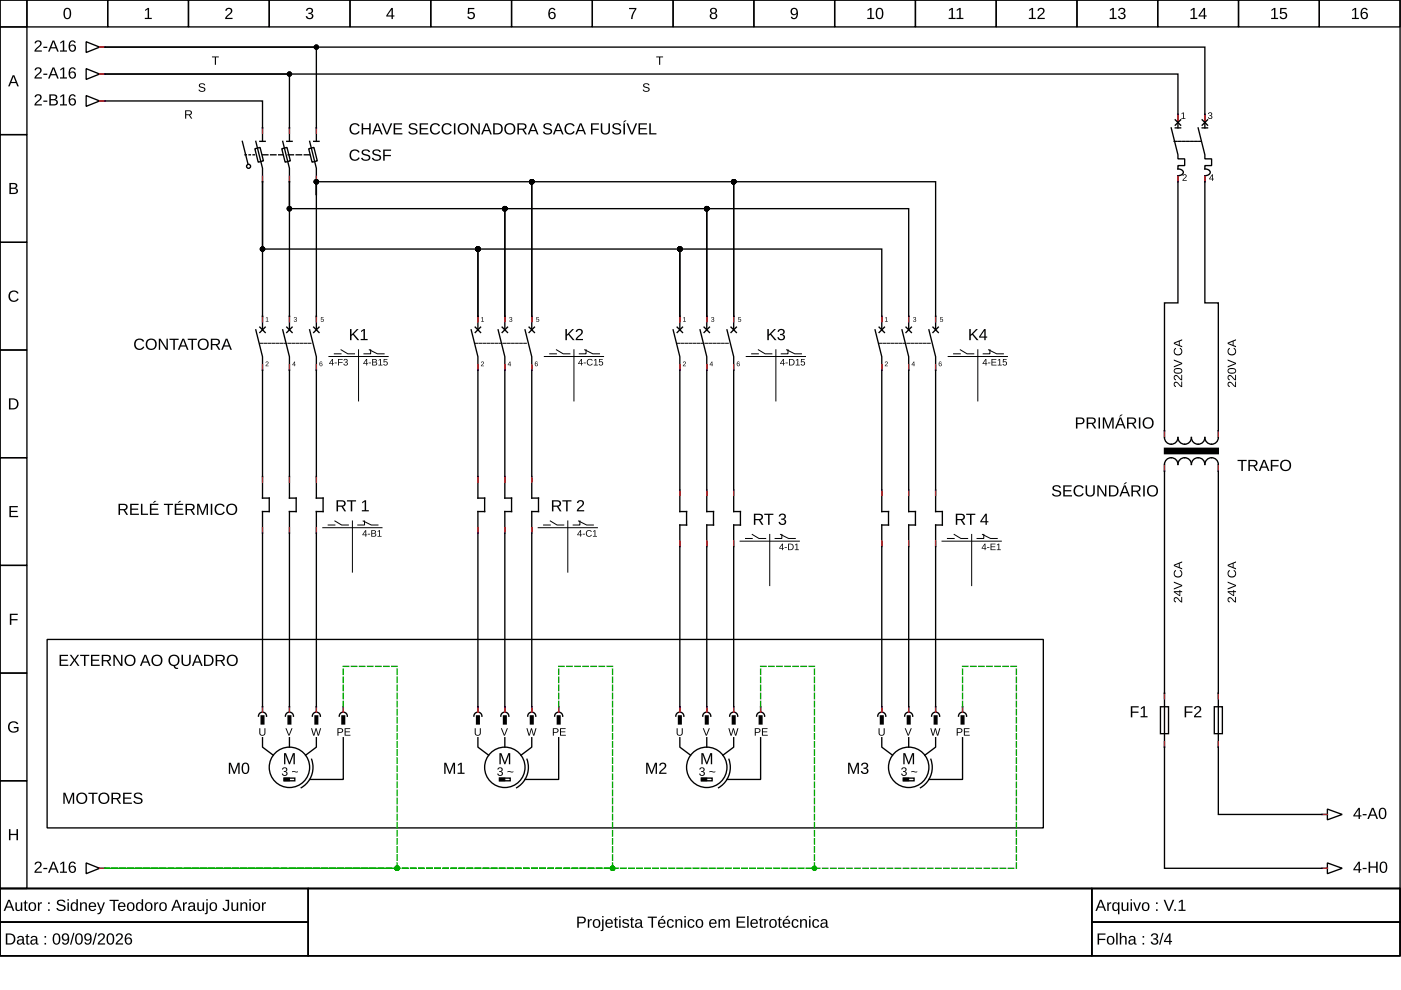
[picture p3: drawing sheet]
<svg xmlns="http://www.w3.org/2000/svg" width="297mm" height="210mm" viewBox="0 0 297 210" stroke-linecap="round" stroke-linejoin="round" font-family="sans-serif">
<g fill="none" stroke="#000" stroke-width=".29">
<path d="M0 0h296.8v188.4h-296.8zM0 0h5.7v5.7h-5.7zM5.7 0h17.1v5.7h-17.1zM22.8 0h17.2v5.7h-17.2zM40 0h17.1v5.7h-17.1zM57.1 0h17.1v5.7h-17.1zM74.2 0h17.1v5.7h-17.1zM91.3 0h17.2v5.7h-17.2zM108.5 0h17.1v5.7h-17.1zM125.6 0h17.1v5.7h-17.1zM142.7 0h17.1v5.7h-17.1zM159.8 0h17.2v5.7h-17.2z"/>
<path d="M177 0h17.1v5.7h-17.1zM194.1 0h17.1v5.7h-17.1zM211.2 0h17.1v5.7h-17.1zM228.3 0h17.2v5.7h-17.2zM245.5 0h17.1v5.7h-17.1zM262.6 0h17.1v5.7h-17.1zM279.7 0h17.1v5.7h-17.1zM0 5.7h5.7v22.8h-5.7zM18.3 8.8l2.8 1.2-2.8 1.1zM18.3 14.6l2.8 1.1-2.8 1.1zM21.1 10h.9M21.1 15.7h.9"/>
<path d="M0 28.5h5.7v22.9h-5.7zM18.3 20.3l2.8 1.1-2.8 1.1zM21.1 21.4h.9M22.3 21.4h33.4v8.6M51.4 30l1.2 4.7M54 31.5l1.1-.2 .8 2.8-1.2 .3zM54.2 30l1.5 5.7v2.8M55.1 30h1.1M55.7 38.5v31.4M55.7 38.5v14.3h45.6v14.3M59.7 31.5l1.1-.2 .8 2.8-1.1 .3zM59.9 30l1.5 5.7v2.8"/>
<path d="M60.8 30h1.1M61.4 38.5v31.4M61.4 38.5v5.7h45.6v22.9M65.5 31.5l1.1-.2 .7 2.8-1.1 .3zM65.6 30l1.5 5.7v2.8M66.5 30h1.1M67.1 38.5v31.4M67.1 38.5v2.9v-2.9h45.6v28.6M248.3 27.1l1.4 5.7v.9h1.5v1.4h-1.5v.7a.85 .85 0 0 1 1.1 1l-.6 .4h-.5v27h-2.8v28.6a1.43 1.43 0 0 0 1.4 1.4 1.43 1.43 0 0 0 1.4-1.4 1.43 1.43 0 0 0 1.5 1.4 1.43 1.43 0 0 0 1.4-1.4 1.43 1.43 0 0 0 1.4 1.4 1.43 1.43 0 0 0 1.5-1.4 1.43 1.43 0 0 0 1.4 1.4 1.43 1.43 0 0 0 1.4-1.4v-28.6h-2.8v-27a.85 .85 0 0 0 1-.9l-.6-.4-.4-.1v-.7h1.4v-1.4h-1.4v-.9l-1.5-5.7M249.2 25.4l1.1 1.1M249.2 27.1h1.1M249.7 27.1v-11.4h-227.4h39.1v14.3"/>
<path d="M250.3 25.4l-1.1 1.1M254.9 25.4l1.1 1.1M254.9 27.1h1.1M255.5 27.1v-17.1h-233.2h44.8v20M256 25.4l-1.1 1.1M0 51.4h5.7v22.8h-5.7zM0 74.2h5.7v22.8h-5.7zM54.2 69.9l1.5 5.7v25.4M55.1 69.4l1.1 1.1M56.2 69.4l-1.1 1.1M59.9 69.9l1.5 5.7v25.4M60.8 69.4l1.1 1.1"/>
<path d="M61.9 69.4l-1.1 1.1M65.6 69.9l1.5 5.7v25.4M66.5 69.4l1.1 1.1M67.6 69.4l-1.1 1.1M99.9 69.9l1.4 5.7v25.4M100.8 69.4l1.1 1.1M101.3 67.1v-14.3h42.8v14.3M101.3 67.1v2.8M101.9 69.4l-1.1 1.1M105.6 69.9l1.4 5.7v25.4M106.5 69.4l1.1 1.1M107 67.1v-22.9h42.8v22.9"/>
<path d="M107 67.1v2.8M107.6 69.4l-1.1 1.1M111.3 69.9l1.4 5.7v25.4M112.2 69.4l1.1 1.1M112.7 67.1v-28.6h42.9v28.6M112.7 67.1v2.8M113.3 69.4l-1.1 1.1M142.7 69.9l1.4 5.7v28.3M143.6 69.4l1.1 1.1M144.1 67.1v-14.3h42.9v17.1M144.1 67.1v2.8M144.7 69.4l-1.1 1.1"/>
<path d="M148.4 69.9l1.4 5.7v28.3M149.3 69.4l1.1 1.1M149.8 67.1v-22.9h42.9v25.7M149.8 67.1v2.8M150.4 69.4l-1.1 1.1M154.1 69.9l1.5 5.7v28.3M155 69.4l1.1 1.1M155.6 67.1v-28.6h42.8v31.4M155.6 67.1v2.8M156.1 69.4l-1.1 1.1M185.5 69.9l1.5 5.7v28.3M186.4 69.4l1.1 1.1"/>
<path d="M187.5 69.4l-1.1 1.1M191.2 69.9l1.5 5.7v28.3M192.1 69.4l1.1 1.1M193.2 69.4l-1.1 1.1M196.9 69.9l1.5 5.7v28.3M197.8 69.4l1.1 1.1M198.9 69.4l-1.1 1.1M0 97h5.7v22.9h-5.7zM0 119.9h5.7v22.8h-5.7zM55.7 113v38M55.7 101.3v4.3h1.4v2.9h-1.4v4.2M61.4 113v38"/>
<path d="M61.4 101.3v4.3h1.4v2.9h-1.4v4.2M67.1 113v38M67.1 101.3v4.3h1.4v2.9h-1.4v4.2M101.3 113v38M101.3 101.3v4.3h1.5v2.9h-1.5v4.2M107 113v38M107 101.3v4.3h1.5v2.9h-1.5v4.2M112.7 113v38M112.7 101.3v4.3h1.5v2.9h-1.5v4.2M144.1 115.9v35.1M144.1 104.2v4.3h1.5v2.8h-1.5v4.3M149.8 115.9v35.1"/>
<path d="M149.8 104.2v4.3h1.5v2.8h-1.5v4.3M155.6 115.9v35.1M155.6 104.2v4.3h1.4v2.8h-1.4v4.3M187 104.2v4.3h1.4v2.8h-1.4v4.3M187 115.9v35.1M192.7 104.2v4.3h1.4v2.8h-1.4v4.3M192.7 115.9v35.1M198.4 104.2v4.3h1.4v2.8h-1.4v4.3M198.4 115.9v35.1M10 135.6h211.2v39.9h-211.2zM0 142.7h5.7v22.8h-5.7zM55.6 151a.86 .86 0 0 0-.8 .8"/>
<path d="M55.7 156.4v2l2.2 1.7M55.8 151a.86 .86 0 0 1 .7 .9M61.3 151a.86 .86 0 0 0-.8 .8M61.4 156.4v2M61.5 151a.86 .86 0 0 1 .7 .9M67 151a.86 .86 0 0 0-.8 .8M67.1 156.4v2l-2.3 1.7M67.2 151a.86 .86 0 0 1 .7 .9M72.7 151a.86 .86 0 0 0-.8 .8M72.8 156.4v8.9h-7.2M72.8 149.8v1.2M72.9 151a.86 .86 0 0 1 .7 .9"/>
<path d="M101.2 151a.86 .86 0 0 0-.7 .8M101.3 156.4v2l2.3 1.7M101.4 151a.86 .86 0 0 1 .8 .9M106.9 151a.86 .86 0 0 0-.7 .8M107 156.4v2M107.1 151a.86 .86 0 0 1 .8 .9M112.7 151a.86 .86 0 0 0-.8 .8M112.7 156.4v2l-2.2 1.7M112.8 151a.86 .86 0 0 1 .8 .9M118.4 151a.86 .86 0 0 0-.8 .8M118.5 156.4v8.9h-7.2M118.5 149.8v1.2"/>
<path d="M118.6 151a.86 .86 0 0 1 .7 .9M144 151a.86 .86 0 0 0-.7 .8M144.1 156.4v2l2.3 1.7M144.2 151a.86 .86 0 0 1 .8 .9M149.8 151a.86 .86 0 0 0-.8 .8M149.8 156.4v2M150 151a.86 .86 0 0 1 .7 .9M155.5 151a.86 .86 0 0 0-.8 .8M155.6 156.4v2l-2.3 1.7M155.7 151a.86 .86 0 0 1 .7 .9M161.2 151a.86 .86 0 0 0-.8 .8M161.3 156.4v8.9h-7.2"/>
<path d="M161.3 149.8v1.2M161.4 151a.86 .86 0 0 1 .7 .9M186.9 151a.86 .86 0 0 0-.8 .8M187 156.4v2l2.2 1.7M187.1 151a.86 .86 0 0 1 .7 .9M192.6 151a.86 .86 0 0 0-.8 .8M192.7 156.4v2M192.8 151a.86 .86 0 0 1 .7 .9M198.3 151a.86 .86 0 0 0-.8 .8M198.4 156.4v2l-2.3 1.7M198.5 151a.86 .86 0 0 1 .7 .9M204 151a.86 .86 0 0 0-.8 .8"/>
<path d="M204.1 156.4v8.9h-7.2M204.1 149.8v1.2M204.2 151a.86 .86 0 0 1 .7 .9M246 149.8h1.7v5.8h-1.7zM257.5 149.8h1.7v5.8h-1.7zM0 165.5h5.7v22.9h-5.7zM60.2 165h2.3v.5h-2.3zM66.1 161a5 5 0 0 1-2.2 6M105.9 165h2.3v.5h-2.3zM111.7 161a5 5 0 0 1-2.2 6M148.7 165h2.3v.5h-2.3zM154.5 161a5 5 0 0 1-2.2 6"/>
<path d="M191.5 165h2.3v.5h-2.3zM197.4 161a5 5 0 0 1-2.2 6M280.3 172.7h-22v-74.2a1.43 1.43 0 0 0-1.4-1.5 1.43 1.43 0 0 0-1.4 1.5 1.43 1.43 0 0 0-1.5-1.5 1.43 1.43 0 0 0-1.4 1.5 1.43 1.43 0 0 0-1.4-1.5 1.43 1.43 0 0 0-1.5 1.5 1.43 1.43 0 0 0-1.4-1.5 1.43 1.43 0 0 0-1.4 1.5v85.6h33.4M280.6 172.7h.8M281.4 171.5l3.2 1.2-3.2 1.1zM0 188.4h296.8v14.3h-296.8zM0 188.4h65.4v7.1h-65.4zM0 195.5h65.4v7.2h-65.4zM18.3 183l2.8 1.1-2.8 1.1zM21.1 184.1h.9M65.4 188.4h166.1v14.3h-166.1zM231.5 188.4h65.3v7.1h-65.3z"/>
<path d="M231.5 195.5h65.3v7.2h-65.3zM280.6 184.1h.8M281.4 183l3.2 1.1-3.2 1.1z"/>
<circle cx="52.7" cy="35.3" r=".43"/>
<circle cx="61.4" cy="162.7" r="4.3"/>
<circle cx="107" cy="162.7" r="4.3"/>
<circle cx="149.8" cy="162.7" r="4.3"/>
<circle cx="192.7" cy="162.7" r="4.3"/>
</g>
<g fill="#000">
<path d="M30.8 2.1l.5-.4h.3v2.1h.6v.2h-1.5v-.2h.6v-1.8l-.5 .4zM42.3 17.8a.82 .82 0 0 1 1.2 .3h-.2a.41 .41 0 0 0-.5-.3 .41 .41 0 0 0-.3 .5l.2 .1a.61 .61 0 0 1 .7 .2 .61 .61 0 0 1 0 .7l-.6 .2a.65 .65 0 0 1-.7-.5h.2a.47 .47 0 0 0 .6 .3 .47 .47 0 0 0 .3-.5l-.4-.2a.5 .5 0 0 1-.6-.2 .5 .5 0 0 1 .1-.6zM44.9 12h1.5v.2h-.6v1.5h-.2v-1.5h-.7zM48 1.8a.76 .76 0 0 1 1.2 .2 .76 .76 0 0 1-.5 1.1l-.6 .7h1.2v.2h-1.6l.1-.4 .5-.5a.7 .7 0 0 0 .4-1.2l-.5 .1-.1 .3h-.3zM65.1 1.8a.69 .69 0 0 1 1-.1 .69 .69 0 0 1 0 1.1h-.2a.67 .67 0 0 1 .5 .9 .67 .67 0 0 1-1 .4l-.5-.5-.1-.2h.3a.48 .48 0 0 0 .7 .4 .48 .48 0 0 0 .2-.7l-.6-.1v-.3a.46 .46 0 0 0 .6-.2 .46 .46 0 0 0-.3-.6 .46 .46 0 0 0-.5 .4h-.3zM99.2 1.7h1.4v.2h-1.1v.8a.81 .81 0 0 1 1 .2 .81 .81 0 0 1-.1 1.1 .81 .81 0 0 1-1.1-.1l-.2-.4h.3a.53 .53 0 0 0 .8 .2 .53 .53 0 0 0 0-.8 .53 .53 0 0 0-.8 .1h-.3zM133.4 1.7h1.5l-.6 1.5-.2 .8h-.3l.1-.6 .7-1.5h-1.2zM136.5 17.8a.82 .82 0 0 1 1.2 .3h-.2a.41 .41 0 0 0-.5-.3 .41 .41 0 0 0-.3 .5l.2 .1a.61 .61 0 0 1 .7 .2 .61 .61 0 0 1 0 .7l-.6 .2a.65 .65 0 0 1-.7-.5h.2a.47 .47 0 0 0 .6 .3 .47 .47 0 0 0 .3-.5l-.4-.2a.5 .5 0 0 1-.6-.2 .5 .5 0 0 1 .1-.6zM139.1 12h1.5v.2h-.6v1.5h-.3v-1.5h-.6zM250.5 24.1l.5-.3v1.3h.3v.1h-.8v-.1h.3v-1.1l-.3 .2zM250.9 37a.47 .47 0 0 1 .7 .3 .47 .47 0 0 1-.4 .6l-.3 .3h.7v.1h-.9l.5-.6a.28 .28 0 0 0 .2-.5 .28 .28 0 0 0-.5 .1h-.2zM256.3 23.9a.4 .4 0 0 1 .6 0 .4 .4 0 0 1-.2 .6 .37 .37 0 0 1 .3 .4 .37 .37 0 0 1-.4 .3l-.4-.2-.1-.1 .2-.1a.28 .28 0 0 0 .4 .3 .28 .28 0 0 0 .1-.4l-.4-.1v-.2a.27 .27 0 0 0 .4-.1 .27 .27 0 0 0-.2-.4 .27 .27 0 0 0-.3 .3h-.2z"/>
<path d="M2.1 61.9a1.18 1.18 0 0 1 1.8 .3l-.3 .1a.87 .87 0 0 0-1.3-.1 .87 .87 0 0 0 .1 1.3 .87 .87 0 0 0 1.3-.2l.3 .1a1.21 1.21 0 0 1-1.8 .4 1.21 1.21 0 0 1-.1-1.9zM56.4 76.7a.33 .33 0 0 1 .5 .2 .33 .33 0 0 1-.3 .4l-.2 .2 .6 .1h-.7l.4-.5a.19 .19 0 0 0 0-.3 .19 .19 0 0 0-.3 .1h-.1zM56.4 67.4l.3-.2v.9l.3 .1h-.7l.3-.1v-.7l-.2 .1zM62.4 67.3a.28 .28 0 0 1 .5 0 .28 .28 0 0 1-.2 .4 .26 .26 0 0 1 .3 .3 .26 .26 0 0 1-.4 .2l-.3-.2 .3 .1a.18 .18 0 0 0 .2-.2 .18 .18 0 0 0-.2-.1l-.1-.1a.19 .19 0 0 0 .3-.1 .19 .19 0 0 0-.1-.3 .19 .19 0 0 0-.3 .2h-.1zM68 67.2h.6l-.4 .2-.1 .3a.34 .34 0 0 1 .5 .1 .34 .34 0 0 1-.2 .5 .34 .34 0 0 1-.4-.3l.3 .1a.26 .26 0 0 0 .2-.4 .26 .26 0 0 0-.5 .1zM102.1 76.7a.33 .33 0 0 1 .5 .2 .33 .33 0 0 1-.3 .4l-.2 .2 .5 .1h-.6l.4-.5a.19 .19 0 0 0 0-.3 .19 .19 0 0 0-.3 .1h-.1zM102 67.4l.4-.2v.9l.2 .1h-.6l.3-.1v-.7l-.3 .1zM108.1 67.3a.28 .28 0 0 1 .4 0 .28 .28 0 0 1-.1 .4 .26 .26 0 0 1 .2 .3 .26 .26 0 0 1-.3 .2l-.4-.2 .4 .1a.18 .18 0 0 0 .2-.2 .18 .18 0 0 0-.2-.1l-.1-.1a.19 .19 0 0 0 .3-.1 .19 .19 0 0 0-.2-.3 .19 .19 0 0 0-.2 .2h-.1zM113.7 67.2h.6l-.5 .2v.3a.34 .34 0 0 1 .5 .1 .34 .34 0 0 1-.2 .5 .34 .34 0 0 1-.4-.3l.3 .1a.26 .26 0 0 0 .1-.4 .26 .26 0 0 0-.4 .1zM144.9 76.7a.33 .33 0 0 1 .5 .2 .33 .33 0 0 1-.3 .4l-.2 .2 .5 .1h-.6l.4-.5a.19 .19 0 0 0 0-.3 .19 .19 0 0 0-.3 .1h-.1zM144.8 67.4l.4-.2v.9l.2 .1h-.6l.3-.1v-.7l-.3 .1zM150.9 67.3a.28 .28 0 0 1 .4 0 .28 .28 0 0 1-.1 .4 .26 .26 0 0 1 .2 .3 .26 .26 0 0 1-.3 .2l-.3-.2 .3 .1a.18 .18 0 0 0 .2-.2 .18 .18 0 0 0-.2-.1l-.1-.1a.19 .19 0 0 0 .3-.1 .19 .19 0 0 0-.2-.3 .19 .19 0 0 0-.2 .2h-.1z"/>
<path d="M156.5 67.2h.6l-.5 .2v.3a.34 .34 0 0 1 .5 .1 .34 .34 0 0 1-.2 .5 .34 .34 0 0 1-.4-.3l.3 .1a.26 .26 0 0 0 .1-.4 .26 .26 0 0 0-.4 .1zM187.7 76.7a.33 .33 0 0 1 .5 .2 .33 .33 0 0 1-.3 .4l-.2 .2 .5 .1h-.6l.4-.5a.19 .19 0 0 0 0-.3 .19 .19 0 0 0-.3 .1h-.1zM187.7 67.4l.3-.2v.9l.2 .1h-.6l.3-.1v-.7l-.2 .1zM193.7 67.3a.28 .28 0 0 1 .5 0 .28 .28 0 0 1-.2 .4 .26 .26 0 0 1 .2 .3 .26 .26 0 0 1-.3 .2l-.3-.2 .3 .1a.18 .18 0 0 0 .2-.2 .18 .18 0 0 0-.2-.1l-.1-.1a.19 .19 0 0 0 .3-.1 .19 .19 0 0 0-.2-.3 .19 .19 0 0 0-.2 .2h-.1zM199.3 67.2h.6l-.4 .2-.1 .3a.34 .34 0 0 1 .5 .1 .34 .34 0 0 1-.2 .5 .34 .34 0 0 1-.4-.3l.3 .1a.26 .26 0 0 0 .1-.4 .26 .26 0 0 0-.4 .1zM2 107.3h1.8v.3h-1.5v.7h1.4v.3h-1.4v.8h1.5v.2h-1.8zM2.1 130.1h1.7v.3h-1.4v.9h1.3v.2h-1.3v1h-.3zM2 153.2a1.23 1.23 0 0 1 1.9 .3l-.3 .1a.9 .9 0 0 0-1.3-.2 .9 .9 0 0 0-.2 1.2 1 1 0 0 0 1.5 .2v-.4h-.7v-.3h1v.8a1.29 1.29 0 0 1-1.8 .2 1.29 1.29 0 0 1-.1-1.9zM55 154.4h.2v1a.44 .44 0 0 0 .4 .4 .44 .44 0 0 0 .5-.4v-1h.2v1a.65 .65 0 0 1-.7 .6 .65 .65 0 0 1-.6-.6zM60.5 154.4h.2l.6 1.4 .5-1.4h.2l-.6 1.6h-.2zM65.9 154.4h.3l.3 1.4 .4-1.4h.2l.4 1.4 .4-1.4h.2l-.5 1.6h-.2l-.4-1.4-.3 1.4h-.3zM100.6 154.4h.3v1a.44 .44 0 0 0 .4 .4 .44 .44 0 0 0 .4-.4v-1h.2v1a.65 .65 0 0 1-.6 .6 .65 .65 0 0 1-.7-.6z"/>
<path d="M106.2 154.4h.2l.5 1.4 .6-1.4h.2l-.7 1.6h-.2zM111.6 154.4h.2l.4 1.4 .4-1.4h.2l.4 1.4 .3-1.4h.2l-.4 1.6h-.3l-.3-1.4-.4 1.4h-.2zM143.5 154.4h.2v1a.44 .44 0 0 0 .4 .4 .44 .44 0 0 0 .4-.4v-1h.3v1a.65 .65 0 0 1-.7 .6 .65 .65 0 0 1-.6-.6zM149 154.4h.2l.6 1.4 .5-1.4h.2l-.6 1.6h-.3zM154.4 154.4h.2l.4 1.4 .4-1.4h.2l.4 1.4 .3-1.4h.3l-.5 1.6h-.3l-.3-1.4-.4 1.4h-.2zM186.3 154.4h.2v1a.44 .44 0 0 0 .4 .4 .44 .44 0 0 0 .5-.4v-1h.2v1a.65 .65 0 0 1-.7 .6 .65 .65 0 0 1-.6-.6zM191.8 154.4h.2l.6 1.4 .5-1.4h.2l-.6 1.6h-.2zM197.2 154.4h.3l.3 1.4 .4-1.4h.2l.4 1.4 .4-1.4h.2l-.5 1.6h-.2l-.4-1.4-.3 1.4h-.3zM1.9 175.8h.3v1h1.3v-1h.3v2.3h-.3v-1h-1.3v1h-.3zM60.2 159.7h.4l.8 2 .7-2h.4v2.3h-.3v-2l-.7 2h-.2l-.8-2v2h-.3zM105.9 159.7h.4l.7 2 .8-2h.4v2.3h-.3v-2l-.7 2h-.3l-.7-2v2h-.3zM148.7 159.7h.4l.8 2 .7-2h.4v2.3h-.3v-2l-.7 2h-.3l-.7-2v2h-.3z"/>
<path d="M191.5 159.7h.4l.8 2 .7-2h.4v2.3h-.3v-2l-.7 2h-.2l-.8-2v2h-.3z"/>
<path d="M2.7 16h.3l1 2.3h-.3l-.3-.7h-1.1l-.2 .7h-.4zM2.9 16.2l-.5 1.2h.9z"/>
<path d="M7.6 8.7a.76 .76 0 0 1 1.2 .2 .76 .76 0 0 1-.5 1.1l-.7 .7h1.3v.2h-1.6l.1-.3 .5-.6a.7 .7 0 0 0 .4-1.2l-.5 .1-.2 .3h-.3zM9.2 9.9h.8v.3h-.8zM11.1 8.6h.4l1 2.3h-.4l-.2-.6h-1.1l-.3 .6h-.3zM11.3 8.8l-.4 1.2h.9zM12.8 9l.5-.4h.3v2.1h.6v.2h-1.5v-.2h.6v-1.8l-.5 .4zM14.9 8.7a.74 .74 0 0 1 1.2 .3l-.3 .1a.49 .49 0 0 0-.7-.2 .49 .49 0 0 0-.2 .6l-.1 .2a.77 .77 0 0 1 1.2 .1 .77 .77 0 0 1-.1 1.1 .77 .77 0 0 1-1.2-.2l-.1-.5v-.8zM14.8 10.2a.5 .5 0 0 0 1 0 .5 .5 0 0 0-1 0z"/>
<path d="M7.6 14.4a.76 .76 0 0 1 1.2 .2 .76 .76 0 0 1-.5 1.1l-.7 .7h1.3v.3h-1.6l.1-.4 .5-.6a.7 .7 0 0 0 .4-1.2l-.5 .1-.2 .3h-.3zM9.2 15.6h.8v.3h-.8zM11.1 14.3h.4l1 2.4h-.4l-.2-.7h-1.1l-.3 .7h-.3zM11.3 14.5l-.4 1.2h.9zM12.8 14.7l.5-.4h.3v2.1h.6v.3h-1.5v-.3h.6v-1.8l-.5 .4zM14.9 14.4a.74 .74 0 0 1 1.2 .3l-.3 .1a.49 .49 0 0 0-.7-.2 .49 .49 0 0 0-.2 .6l-.1 .2a.77 .77 0 0 1 1.2 .1 .77 .77 0 0 1-.1 1.1 .77 .77 0 0 1-1.2-.2l-.1-.5v-.7zM14.8 15.9a.5 .5 0 0 0 1 0 .5 .5 0 0 0-1 0z"/>
<path d="M13.8 1.8a.88 .88 0 0 1 1 .1 .88 .88 0 0 1 .3 1 .88 .88 0 0 1-.8 1.2 .88 .88 0 0 1-.8-1.2v-.7zM14 2a1.59 1.59 0 0 0 .1 1.8h.2a1.09 1.09 0 0 0 .4-1.5l-.3-.4z"/>
<path d="M83 1.7h.3v1.6h.3v.2h-.3v.5h-.3v-.5h-1.1v-.2zM83 2l-.8 1.3h.8z"/>
<path d="M116.6 1.8a.74 .74 0 0 1 1.2 .3l-.3 .1a.49 .49 0 0 0-.7-.3 .49 .49 0 0 0-.2 .6l-.1 .3a.77 .77 0 0 1 1.2 0 .77 .77 0 0 1-.1 1.2 .77 .77 0 0 1-1.1-.2l-.2-.5v-.8zM116.5 3.3a.5 .5 0 0 0 1 0 .5 .5 0 0 0-1 0z"/>
<path d="M150.7 1.8a.7 .7 0 0 1 1-.1 .7 .7 0 0 1 .1 1l-.2 .1a.69 .69 0 0 1 .4 .9 .69 .69 0 0 1-1 .4 .64 .64 0 0 1-.5-.6 .64 .64 0 0 1 .4-.7l-.3-.4zM150.8 2.3a.45 .45 0 0 0 .9 0 .45 .45 0 0 0-.9 0zM150.8 3.4a.5 .5 0 0 0 1 0 .5 .5 0 0 0-1 0z"/>
<path d="M167.8 1.9a.86 .86 0 0 1 1.1-.1 .86 .86 0 0 1 .3 1 .9 .9 0 0 1-.3 1.1 .9 .9 0 0 1-1.1 0l-.1-.3 .2-.1a.5 .5 0 0 0 .7 .3 .5 .5 0 0 0 .3-.6v-.3a.76 .76 0 0 1-1.2 .1 .76 .76 0 0 1 .1-1.1zM168 2a.54 .54 0 0 0 .1 .9 .54 .54 0 0 0 .8-.3 .54 .54 0 0 0-.5-.7z"/>
<path d="M184 2.1l.5-.4h.3v2.1h.6v.2h-1.5v-.2h.6v-1.8l-.5 .4zM186 1.8a.88 .88 0 0 1 1 .1 .88 .88 0 0 1 .3 1 .88 .88 0 0 1-.8 1.2 .88 .88 0 0 1-.8-1.2v-.7zM186.2 2a1.59 1.59 0 0 0 .1 1.8h.2a1.09 1.09 0 0 0 .4-1.5l-.3-.4z"/>
<path d="M201.2 2.1l.6-.4h.2v2.1h.6v.2h-1.5v-.2h.6v-1.8l-.5 .4zM202.9 2.1l.5-.4h.3v2.1h.6v.2h-1.5v-.2h.6v-1.8l-.5 .4z"/>
<path d="M218.2 2.1l.6-.4h.2v2.1h.6v.2h-1.5v-.2h.6v-1.8l-.5 .4zM220.2 1.8a.76 .76 0 0 1 1.2 .2 .76 .76 0 0 1-.4 1.1l-.7 .7h1.2v.2h-1.6l.1-.4 .6-.5a.7 .7 0 0 0 .3-1.2l-.5 .1-.1 .3h-.3z"/>
<path d="M235.3 2.1l.6-.4h.3v2.1h.5v.2h-1.4v-.2h.6v-1.8l-.6 .4zM237.3 1.8a.69 .69 0 0 1 1-.1 .69 .69 0 0 1 0 1.1h-.2a.67 .67 0 0 1 .5 .9 .67 .67 0 0 1-1 .4l-.5-.5-.1-.2h.3a.48 .48 0 0 0 .7 .4 .48 .48 0 0 0 .2-.7l-.6-.1v-.3a.46 .46 0 0 0 .7-.2 .46 .46 0 0 0-.4-.6 .46 .46 0 0 0-.5 .4h-.3z"/>
<path d="M252.5 2.1l.5-.4h.3v2.1h.6v.2h-1.5v-.2h.6v-1.8l-.5 .4zM255.2 1.7h.3v1.6h.3v.2h-.3v.5h-.3v-.5h-1.1v-.2zM255.2 2l-.8 1.3h.8z"/>
<path d="M269.6 2.1l.5-.4h.3v2.1h.6v.2h-1.5v-.2h.6v-1.8l-.5 .4zM271.4 1.7h1.4v.2h-1.1v.8a.81 .81 0 0 1 1.1 .2 .81 .81 0 0 1-.2 1.1 .81 .81 0 0 1-1.1-.1l-.2-.4h.3a.53 .53 0 0 0 .8 .2 .53 .53 0 0 0 .1-.8 .53 .53 0 0 0-.8 .1h-.3z"/>
<path d="M286.7 2.1l.6-.4h.2v2.1h.6v.2h-1.5v-.2h.6v-1.8l-.5 .4zM288.8 1.8a.74 .74 0 0 1 1.2 .3l-.3 .1a.49 .49 0 0 0-.6-.3 .49 .49 0 0 0-.3 .6v.3a.77 .77 0 0 1 1.1 0 .77 .77 0 0 1-.1 1.2 .77 .77 0 0 1-1.1-.2l-.2-.5v-.8zM288.7 3.3a.5 .5 0 0 0 1 0 .5 .5 0 0 0-1 0z"/>
<path d="M7.6 20.1a.76 .76 0 0 1 1.2 .2 .76 .76 0 0 1-.5 1.1l-.7 .7h1.3v.3h-1.6l.1-.4 .5-.6a.7 .7 0 0 0 .4-1.2l-.5 .1-.2 .3h-.3zM9.2 21.3h.8v.3h-.8zM10.5 20a1.53 1.53 0 0 1 1.6 .3v.5l-.4 .3a.64 .64 0 0 1 .6 .8 .64 .64 0 0 1-.9 .5h-.9zM10.8 20.3v.7h.7l.3-.2-.1-.5zM10.8 21.3v.8l1-.1a.42 .42 0 0 0-.1-.7zM12.8 20.4l.5-.4h.3v2.1h.6v.3h-1.5v-.3h.6v-1.8l-.5 .4zM14.9 20.1a.74 .74 0 0 1 1.2 .4h-.3a.49 .49 0 0 0-.7-.2 .49 .49 0 0 0-.2 .6l-.1 .3a.77 .77 0 0 1 1.2 0 .77 .77 0 0 1-.1 1.1 .77 .77 0 0 1-1.2-.2l-.1-.5v-.7zM14.8 21.6a.5 .5 0 0 0 1 0 .5 .5 0 0 0-1 0z"/>
<path d="M39.2 23.4h.9a.51 .51 0 0 1 .6 .4 .51 .51 0 0 1-.4 .6l.5 .8h-.3l-.5-.8h-.5v.8h-.3zM39.5 23.6v.6h.6a.33 .33 0 0 0 .4-.3 .33 .33 0 0 0-.4-.3z"/>
<path d="M74.4 32a1.18 1.18 0 0 1 1.8 .3l-.3 .1a.87 .87 0 0 0-1.3-.1 .87 .87 0 0 0 .1 1.3 .87 .87 0 0 0 1.3-.3l.3 .2a1.21 1.21 0 0 1-1.8 .3 1.21 1.21 0 0 1-.1-1.8zM76.8 32a1.07 1.07 0 0 1 1.7 .2l-.3 .1a.58 .58 0 0 0-.7-.4 .58 .58 0 0 0-.5 .6l.6 .2a.72 .72 0 0 1 .9 .8 .72 .72 0 0 1-1 .6 .87 .87 0 0 1-.9-.6l.3-.1a.71 .71 0 0 0 .7 .5 .71 .71 0 0 0 .6-.6l-.6-.3a.76 .76 0 0 1-.7-.2 .76 .76 0 0 1-.1-.8zM79 32a1.07 1.07 0 0 1 1.8 .2l-.4 .1a.58 .58 0 0 0-.6-.4 .58 .58 0 0 0-.5 .6l.6 .2a.72 .72 0 0 1 .9 .8 .72 .72 0 0 1-1 .6 .87 .87 0 0 1-1-.6l.3-.1a.71 .71 0 0 0 .7 .5 .71 .71 0 0 0 .7-.6l-.6-.3a.76 .76 0 0 1-.7-.2 .76 .76 0 0 1-.2-.8zM81.2 31.7h1.7v.3h-1.3v.8h1.3v.3h-1.3v1h-.4z"/>
<path d="M74.4 26.4a1.18 1.18 0 0 1 1.8 .3l-.3 .1a.87 .87 0 0 0-1.3-.1 .87 .87 0 0 0 .1 1.3 .87 .87 0 0 0 1.3-.2l.3 .1a1.21 1.21 0 0 1-1.8 .4 1.21 1.21 0 0 1-.1-1.9zM76.7 26.1h.3v1h1.3v-1h.3v2.4h-.3v-1.1h-1.3v1.1h-.3zM79.8 26.1h.4l.9 2.4h-.3l-.3-.7h-1l-.3 .7h-.3zM80 26.4l-.4 1.2h.9zM80.9 26.1h.3l.8 2.1 .8-2.1h.4l-1 2.4h-.3zM83.5 26.1h1.7v.3h-1.4v.8h1.3v.2h-1.3v.8h1.5v.3h-1.8zM86.8 26.4a1.07 1.07 0 0 1 1.7 .3h-.3a.58 .58 0 0 0-.7-.4 .58 .58 0 0 0-.5 .6l.6 .2a.72 .72 0 0 1 .9 .8 .72 .72 0 0 1-.9 .6 .87 .87 0 0 1-1-.6h.3a.71 .71 0 0 0 .7 .4 .71 .71 0 0 0 .6-.5l-.5-.3a.76 .76 0 0 1-.8-.3 .76 .76 0 0 1-.1-.8zM89 26.1h1.8v.3h-1.5v.8h1.4v.2h-1.4v.8h1.5v.3h-1.8zM91.5 26.4a1.18 1.18 0 0 1 1.8 .3l-.3 .1a.87 .87 0 0 0-1.3-.1 .87 .87 0 0 0 .1 1.3 .87 .87 0 0 0 1.3-.2l.2 .1a1.21 1.21 0 0 1-1.8 .4 1.21 1.21 0 0 1 0-1.9zM93.9 26.4a1.18 1.18 0 0 1 1.9 .3l-.3 .1a.87 .87 0 0 0-1.3-.1 .87 .87 0 0 0 .1 1.3 .87 .87 0 0 0 1.2-.2l.3 .1a1.21 1.21 0 0 1-1.8 .4 1.21 1.21 0 0 1-.1-1.9zM96.2 26.1h.4v2.4h-.4zM96.9 27.3a1.25 1.25 0 0 1 2.5 0 1.25 1.25 0 0 1-2.5 0zM97.6 26.6a.92 .92 0 0 0 0 1.4 .92 .92 0 0 0 1.3-.2 .92 .92 0 0 0-.1-1.2 .92 .92 0 0 0-1.2 0zM99.8 26.1h.4l1.3 2.1-.1-2.1h.3v2.4h-.4l-1.2-2v2h-.3zM103 26.1h.3l1 2.4h-.3l-.3-.7h-1.1l-.3 .7h-.3zM103.1 26.4l-.4 1.2h.9zM104.6 26.1h.7a1.18 1.18 0 0 1 1.3 1.2 1.18 1.18 0 0 1-1.2 1.2h-.8zM104.9 26.4v1.8h.5a.97 .97 0 0 0 .8-1.2 .97 .97 0 0 0-1.3-.6zM106.8 27.3a1.25 1.25 0 0 1 2.5 0 1.25 1.25 0 0 1-2.5 0zM107.5 26.6a.92 .92 0 0 0 0 1.4 .92 .92 0 0 0 1.3-.2 .92 .92 0 0 0-.1-1.2 .92 .92 0 0 0-1.2 0zM109.7 26.1h1.1a.68 .68 0 0 1 .8 .6 .68 .68 0 0 1-.5 .8l.6 1h-.3l-.6-1h-.8v1h-.3zM110 26.4v.9h.8a.44 .44 0 0 0 .5-.5 .44 .44 0 0 0-.5-.4zM112.9 26.1h.3l1 2.4h-.4l-.2-.7h-1.1l-.3 .7h-.3zM113 26.4l-.4 1.2h.9zM115.3 26.4a1.07 1.07 0 0 1 1.7 .3h-.3a.58 .58 0 0 0-.7-.4 .58 .58 0 0 0-.4 .6l.6 .2a.72 .72 0 0 1 .9 .8 .72 .72 0 0 1-1 .6 .87 .87 0 0 1-1-.6h.3a.71 .71 0 0 0 .7 .4 .71 .71 0 0 0 .6-.5l-.5-.3a.76 .76 0 0 1-.8-.3 .76 .76 0 0 1-.1-.8zM118.2 26.1h.4l.9 2.4h-.3l-.3-.7h-1.1l-.2 .7h-.4zM118.4 26.4l-.5 1.2h.9zM120 26.4a1.18 1.18 0 0 1 1.8 .3l-.3 .1a.87 .87 0 0 0-1.3-.1 .87 .87 0 0 0 .1 1.3 .87 .87 0 0 0 1.3-.2l.2 .1a1.21 1.21 0 0 1-1.8 .4 1.21 1.21 0 0 1 0-1.9zM122.9 26.1h.4l1 2.4h-.4l-.2-.7h-1.1l-.3 .7h-.3zM123.1 26.4l-.4 1.2h.9zM125.3 26.1h1.7v.3h-1.4v.9h1.3v.2h-1.3v1h-.3zM127.4 26.1h.3v1.5a.65 .65 0 0 0 .7 .7 .65 .65 0 0 0 .6-.7v-1.5h.3v1.5a.98 .98 0 0 1-.9 .9 .98 .98 0 0 1-1-.9zM130 26.4a1.07 1.07 0 0 1 1.7 .3h-.4a.58 .58 0 0 0-.6-.4 .58 .58 0 0 0-.5 .6l.6 .2a.72 .72 0 0 1 .9 .8 .72 .72 0 0 1-1 .6 .87 .87 0 0 1-1-.6h.3a.71 .71 0 0 0 .8 .4 .71 .71 0 0 0 .6-.5l-.6-.3a.76 .76 0 0 1-.7-.3 .76 .76 0 0 1-.1-.8zM132.2 26.1h.3v2.4h-.3zM132.5 25.5l.3 .1-.7 .3zM132.8 26.1h.4l.8 2.1 .7-2.1h.4l-1 2.4h-.3zM135.4 26.1h1.8v.3h-1.5v.8h1.4v.2h-1.4v.8h1.5v.3h-1.8zM137.7 26.1h.3v2.1h1.2v.3h-1.5z"/>
<path d="M257 37h.2v.9h.2v.1h-.2v.3h-.2v-.3h-.6zM257 37.2l-.5 .7h.5z"/>
<path d="M2 38.8a1.53 1.53 0 0 1 1.6 .3l.1 .5-.5 .3a.64 .64 0 0 1 .6 .8 .64 .64 0 0 1-.8 .4h-1zM2.3 39v.8h.8l.2-.2-.1-.5zM2.3 40v.9l1.1-.1a.42 .42 0 0 0-.2-.7z"/>
<path d="M28.7 72.1a1.18 1.18 0 0 1 1.9 .3l-.3 .1a.87 .87 0 0 0-1.3-.1 .87 .87 0 0 0 .1 1.3 .87 .87 0 0 0 1.2-.2l.3 .1a1.21 1.21 0 0 1-1.8 .3 1.21 1.21 0 0 1-.1-1.8zM30.8 73a1.22 1.22 0 0 1 2.4 0 1.22 1.22 0 0 1-2.4 0zM31.4 72.3a.92 .92 0 0 0 0 1.4 .92 .92 0 0 0 1.4-.2 .92 .92 0 0 0-.1-1.2 .92 .92 0 0 0-1.3 0zM33.7 71.8h.3l1.3 2v-2h.3v2.4h-.4l-1.3-2 .1 2h-.3zM35.9 71.8h2v.3h-.8v2.1h-.4v-2.1h-.8zM38.7 71.8h.3l1 2.4h-.3l-.3-.7h-1.1l-.3 .7h-.3zM38.8 72.1l-.4 1.1h.9zM39.8 71.8h1.9v.3h-.8v2.1h-.3v-2.1h-.8zM41.8 73a1.25 1.25 0 0 1 2.5 0 1.25 1.25 0 0 1-2.5 0zM42.5 72.3a.92 .92 0 0 0 0 1.4 .92 .92 0 0 0 1.3-.2 .92 .92 0 0 0-.1-1.2 .92 .92 0 0 0-1.2 0zM44.7 71.8h1.1a.68 .68 0 0 1 .8 .6 .68 .68 0 0 1-.5 .8l.6 1h-.3l-.6-1h-.8v1h-.3zM45 72.1v.8h.8a.44 .44 0 0 0 .5-.4 .44 .44 0 0 0-.5-.4zM47.9 71.8h.3l1 2.4h-.4l-.2-.7h-1.1l-.3 .7h-.3zM48 72.1l-.4 1.1h.9z"/>
<path d="M62.4 76.7h.2v.6h.1l-.1 .3-.2-.2h-.4zM62.4 76.8l-.3 .5h.3z"/>
<path d="M67.8 76.8l.3-.2 .2 .2h-.3l-.2 .3a.34 .34 0 0 1 .6 .1 .34 .34 0 0 1-.2 .5 .34 .34 0 0 1-.5-.3zM67.8 77.3a.21 .21 0 0 0 .4 0 .21 .21 0 0 0-.4 0z"/>
<path d="M70.4 76.1h.2v.9h.2v.2h-.2v.3h-.2v-.3h-.6zM70.4 76.3l-.5 .7h.5zM70.9 76.9h.5v.1h-.5zM71.7 76.1h1v.2h-.8v.5h.7v.1h-.7v.6h-.2zM73 76.2a.4 .4 0 0 1 .6 0 .4 .4 0 0 1-.2 .6 .37 .37 0 0 1 .4 .4 .37 .37 0 0 1-.5 .3l-.4-.2-.1-.2h.2a.28 .28 0 0 0 .4 .3 .28 .28 0 0 0 .1-.5h-.4v-.2a.27 .27 0 0 0 .4-.1 .27 .27 0 0 0-.2-.4 .27 .27 0 0 0-.3 .3h-.2z"/>
<path d="M74.2 69.8h.3v1.1l1.2-1.1h.3l-1 1 1.2 1.3h-.4l-1-1.1-.3 .2v.9h-.3zM76.5 70.2l.6-.4h.3v2.1h.5v.2h-1.4v-.2h.6v-1.8l-.6 .3z"/>
<path d="M77.6 76.1h.2v.9h.2v.2h-.2v.3h-.1v-.3h-.7zM77.7 76.3l-.5 .7h.5zM78.2 76.9h.5v.1h-.5zM78.9 76.1l.9 .2 .1 .3-.3 .2 .4 .2-.2 .4-.9 .1zM79.1 76.3v.4l.6-.1-.1-.3zM79.1 76.8v.5l.7-.1-.2-.3zM80.3 76.3l.5-.2v1.2h.3v.2h-.9v-.2h.4v-1l-.3 .2zM81.4 76.1h.7v.2h-.6v.4a.47 .47 0 0 1 .7 .2 .47 .47 0 0 1-.3 .7 .47 .47 0 0 1-.6-.4l.4 .2a.31 .31 0 0 0 .3-.5 .31 .31 0 0 0-.5 0h-.2z"/>
<path d="M108.1 76.7h.1v.6h.2l-.2 .3-.1-.2h-.5zM108.1 76.8l-.3 .5h.3z"/>
<path d="M113.5 76.8l.2-.2 .3 .2h-.4l-.1 .3a.34 .34 0 0 1 .5 .1 .34 .34 0 0 1-.2 .5 .34 .34 0 0 1-.4-.3zM113.5 77.3a.21 .21 0 0 0 .4 0 .21 .21 0 0 0-.4 0z"/>
<path d="M119.9 69.8h.3v1.1l1.1-1.1h.4l-1 1 1.1 1.3h-.4l-.9-1.1-.3 .2v.9h-.3zM122.3 69.9a.76 .76 0 0 1 1.2 .1 .76 .76 0 0 1-.4 1.2l-.7 .7h1.2v.2h-1.6l.1-.4 .6-.5a.7 .7 0 0 0 .3-1.2l-.5 .1-.1 .3-.3-.1z"/>
<path d="M123.2 76.1h.2v.9h.2v.2h-.2v.3h-.2v-.3h-.6zM123.2 76.3l-.5 .7h.5zM123.7 76.9h.5v.1h-.5zM124.6 76.3l.7-.2 .4 .3-.2 .1a.5 .5 0 0 0-.8 0 .5 .5 0 0 0 .1 .7 .5 .5 0 0 0 .7-.1h.2a.7 .7 0 0 1-1.1 .3 .7 .7 0 0 1 0-1.1zM125.9 76.3l.5-.2v1.2h.4v.2h-.9v-.2h.3v-1l-.3 .2zM127 76.1h.8v.2h-.6v.4a.47 .47 0 0 1 .6 .2 .47 .47 0 0 1-.3 .7 .47 .47 0 0 1-.6-.4l.5 .2a.31 .31 0 0 0 .3-.5 .31 .31 0 0 0-.6 0h-.1z"/>
<path d="M150.9 76.7h.1v.6h.2l-.2 .3-.1-.2h-.4zM150.9 76.8l-.3 .5h.3z"/>
<path d="M156.3 76.8l.3-.2 .2 .2h-.3l-.2 .3a.34 .34 0 0 1 .6 .1 .34 .34 0 0 1-.3 .5 .34 .34 0 0 1-.4-.3zM156.3 77.3a.21 .21 0 0 0 .4 0 .21 .21 0 0 0-.4 0z"/>
<path d="M162.7 69.8h.3v1.1l1.1-1.1h.4l-1 1 1.2 1.3h-.4l-1-1.1-.3 .2v.9h-.3zM165.1 69.9a.69 .69 0 0 1 1-.1 .69 .69 0 0 1 0 1l-.2 .1a.67 .67 0 0 1 .5 .9 .67 .67 0 0 1-1 .3l-.5-.4-.1-.2h.3a.48 .48 0 0 0 .7 .4 .48 .48 0 0 0 .2-.7l-.6-.1v-.3a.46 .46 0 0 0 .6-.2 .46 .46 0 0 0-.3-.6 .46 .46 0 0 0-.5 .4l-.3-.1z"/>
<path d="M166 76.1h.2v.9h.2v.2h-.2v.3h-.2v-.3h-.6zM166 76.3l-.4 .7h.4zM166.5 76.9h.5v.1h-.5zM167.3 76.1h.4a.69 .69 0 0 1 .8 .7 .69 .69 0 0 1-.7 .7h-.5zM167.5 76.3v1a.58 .58 0 0 0 .8-.5 .58 .58 0 0 0-.8-.5zM168.8 76.3l.4-.2v1.2h.4v.2h-.9v-.2h.4v-1l-.3 .2zM169.8 76.1h.8v.2h-.6v.4a.47 .47 0 0 1 .6 .2 .47 .47 0 0 1-.2 .7 .47 .47 0 0 1-.7-.4l.5 .2a.31 .31 0 0 0 .3-.5 .31 .31 0 0 0-.5 0h-.2z"/>
<path d="M193.7 76.7h.1v.6h.2l-.2 .3-.1-.2h-.4zM193.7 76.8l-.3 .5h.3z"/>
<path d="M199.1 76.8l.3-.2 .2 .2h-.3l-.2 .3a.34 .34 0 0 1 .6 .1 .34 .34 0 0 1-.2 .5 .34 .34 0 0 1-.5-.3zM199.1 77.3a.21 .21 0 0 0 .4 0 .21 .21 0 0 0-.4 0z"/>
<path d="M205.5 69.8h.3v1.1l1.2-1.1h.3l-1 1 1.2 1.3h-.4l-1-1.1-.3 .2v.9h-.3zM208.7 69.8h.3v1.6h.3v.2h-.3v.5h-.3v-.5h-1.1v-.2zM208.7 70.1l-.8 1.3h.8z"/>
<path d="M208.9 76.1h.2v.9h.2v.2h-.2v.3h-.1v-.3h-.7zM209 76.3l-.5 .7h.5zM209.5 76.9h.5v.1h-.5zM210.2 76.1h1.1v.2h-.9v.4h.8v.2h-.8v.4h.9v.2h-1.1zM211.6 76.3l.5-.2v1.2h.3v.2h-.9v-.2h.4v-1l-.3 .2zM212.6 76.1h.8v.2h-.6v.4a.47 .47 0 0 1 .7 .2 .47 .47 0 0 1-.3 .7 .47 .47 0 0 1-.6-.4l.4 .2a.31 .31 0 0 0 .3-.5 .31 .31 0 0 0-.5 0h-.2z"/>
<path d="M1.9 84.5h.8a1.18 1.18 0 0 1 1.2 1.1 1.18 1.18 0 0 1-1.1 1.2h-.9zM2.2 84.7v1.9h.5a.97 .97 0 0 0 .9-1.3 .97 .97 0 0 0-1.4-.6z"/>
<path d="M228.1 88.5a2.06 2.06 0 0 1 1.6 .2 .73 .73 0 0 1 .2 .8 .73 .73 0 0 1-.8 .4h-.7v1h-.3zM228.4 88.8v.9l1-.1a.47 .47 0 0 0 0-.8zM230.4 88.5h1.1a.68 .68 0 0 1 .8 .5 .68 .68 0 0 1-.5 .9l.6 1h-.3l-.6-1h-.8v1h-.3zM230.7 88.8v.8h.8a.44 .44 0 0 0 .5-.4 .44 .44 0 0 0-.5-.4zM232.9 88.5h.3v2.4h-.3zM233.8 88.5h.4l.8 2 .7-2h.4v2.4h-.3v-2.1l-.7 2.1h-.2l-.8-2.1v2.1h-.3zM237.4 88.5h.3l1 2.4h-.4l-.2-.7h-1.1l-.3 .7h-.3zM237.5 88.7l-.4 1.2h.9zM237.7 87.9h.3l-.7 .4zM239 88.5h1.1a.68 .68 0 0 1 .8 .5 .68 .68 0 0 1-.6 .9l.7 1h-.4l-.6-1h-.7v1h-.3zM239.3 88.8v.8h.7a.44 .44 0 0 0 .6-.4 .44 .44 0 0 0-.6-.4zM241.5 88.5h.3v2.4h-.3zM242.2 89.7a1.22 1.22 0 0 1 2.4 0 1.22 1.22 0 0 1-2.4 0zM242.8 89a.92 .92 0 0 0 0 1.4 .92 .92 0 0 0 1.4-.2 .92 .92 0 0 0-.2-1.2 .92 .92 0 0 0-1.2 0z"/>
<path d="M249 81.1a.94 .94 0 0 1 1.3 .6l.2 .1v-.9h.1v1.2l-.3-.1-.4-.5a.38 .38 0 0 0-.6-.3 .38 .38 0 0 0-.1 .6l.1 .3-.4-.4zM249 79.6a.94 .94 0 0 1 1.3 .7l.2 .1v-.9h.1v1.1h-.3l-.4-.5a.38 .38 0 0 0-.6-.4 .38 .38 0 0 0-.1 .7l.1 .2-.4-.3zM249 78.3a1.05 1.05 0 0 1 1.7 .3 .98 .98 0 0 1-.9 .6 .98 .98 0 0 1-1-.6zM249.1 78.5a.68 .68 0 0 0 .4 .6 .68 .68 0 0 0 .7-.1 .37 .37 0 0 0 .3-.5 .37 .37 0 0 0-.5-.2h-.7zM248.9 76.2l1.7 .7v.3l-1.7 .7v-.2l1.5-.6-1.5-.6zM249 73.9l.3-.1 .1 .2a.65 .65 0 0 0-.1 1 .65 .65 0 0 0 1-.1 .65 .65 0 0 0-.2-1l.1-.2a.91 .91 0 0 1 .3 1.3 .91 .91 0 0 1-1.3 .2 .91 .91 0 0 1-.2-1.3zM248.9 72.6l1.7-.7v.3l-.5 .2v.8l.5 .2v.2l-1.7-.7zM249.1 72.8l.8 .3v-.6z"/>
<path d="M260.4 81.1a.94 .94 0 0 1 1.3 .6l.2 .1v-.9h.2v1.2l-.3-.1-.5-.5a.38 .38 0 0 0-.6-.3 .38 .38 0 0 0-.1 .6l.1 .3-.4-.4zM260.4 79.6a.94 .94 0 0 1 1.3 .7l.2 .1v-.9h.2v1.1h-.3l-.5-.5a.38 .38 0 0 0-.6-.4 .38 .38 0 0 0-.1 .7l.1 .2-.4-.3zM260.4 78.3a1.05 1.05 0 0 1 1.7 .3 .98 .98 0 0 1-.9 .6 .98 .98 0 0 1-.9-.6zM260.5 78.5a.68 .68 0 0 0 .4 .6 .68 .68 0 0 0 .7-.1 .37 .37 0 0 0 .3-.5 .37 .37 0 0 0-.5-.2h-.6zM260.3 76.2l1.8 .7v.3l-1.8 .7v-.2l1.5-.6-1.5-.6zM260.5 73.9l.2-.1 .1 .2a.65 .65 0 0 0-.1 1 .65 .65 0 0 0 1-.1 .65 .65 0 0 0-.2-1l.1-.2a.91 .91 0 0 1 .3 1.3 .91 .91 0 0 1-1.3 .2 .91 .91 0 0 1-.1-1.3zM260.3 72.6l1.8-.7v.3l-.6 .2v.8l.6 .2v.2l-1.8-.7zM260.5 72.8l.9 .3v-.6z"/>
<path d="M262.4 97.5h1.9v.3h-.8v2.1h-.3v-2.1h-.8zM264.7 97.5h1.1a.68 .68 0 0 1 .8 .5 .68 .68 0 0 1-.6 .8l.7 1.1h-.4l-.6-1h-.7v1h-.3zM265 97.8v.8h.8a.44 .44 0 0 0 .5-.4 .44 .44 0 0 0-.5-.4zM267.8 97.5h.4l.9 2.4h-.3l-.2-.7h-1.1l-.3 .7h-.3zM268 97.7l-.4 1.2h.9zM269.4 97.5h1.7v.3h-1.3v.8h1.3v.3h-1.3v1h-.4zM271.3 98.7a1.22 1.22 0 0 1 2.4 0 1.22 1.22 0 0 1-2.4 0zM272 98a.92 .92 0 0 0-.1 1.4 .92 .92 0 0 0 1.4-.2 .92 .92 0 0 0-.1-1.2 .92 .92 0 0 0-1.2 0z"/>
<path d="M25.1 106.8h1.1a.68 .68 0 0 1 .9 .6 .68 .68 0 0 1-.6 .8l.7 1h-.4l-.6-1h-.8v1h-.3zM25.4 107.1v.8h.8a.44 .44 0 0 0 .5-.4 .44 .44 0 0 0-.5-.4zM27.6 106.8h1.8v.3h-1.5v.7h1.4v.3h-1.4v.8h1.6v.3h-1.9zM29.9 106.8h.3v2.1h1.2v.3h-1.5zM31.8 106.8h1.8v.3h-1.5v.7h1.4v.3h-1.4v.8h1.5v.3h-1.8zM32.8 106.2h.3l-.7 .4zM34.8 106.8h1.9v.3h-.8v2.1h-.3v-2.1h-.8zM37 106.8h1.8v.3h-1.4v.7h1.3v.3h-1.3v.8h1.5v.3h-1.9zM38.1 106.2h.3l-.7 .4zM39.3 106.8h1.1a.68 .68 0 0 1 .9 .6 .68 .68 0 0 1-.6 .8l.7 1h-.4l-.6-1h-.7v1h-.4zM39.7 107.1v.8h.7a.44 .44 0 0 0 .6-.4 .44 .44 0 0 0-.6-.4zM41.8 106.8h.4l.8 2 .7-2h.4v2.4h-.3v-2.1l-.7 2.1h-.3l-.7-2.1v2.1h-.3zM44.7 106.8h.3v2.4h-.3zM45.8 107.1a1.18 1.18 0 0 1 1.8 .3l-.3 .1a.87 .87 0 0 0-1.3-.1 .87 .87 0 0 0 .1 1.3 .87 .87 0 0 0 1.3-.2l.3 .1a1.21 1.21 0 0 1-1.8 .3 1.21 1.21 0 0 1-.1-1.8zM47.9 108a1.22 1.22 0 0 1 2.4 0 1.22 1.22 0 0 1-2.4 0zM48.5 107.3a.92 .92 0 0 0 0 1.4 .92 .92 0 0 0 1.4-.2 .92 .92 0 0 0-.2-1.2 .92 .92 0 0 0-1.2 0z"/>
<path d="M71.4 106.1h1.1a.68 .68 0 0 1 .8 .5 .68 .68 0 0 1-.6 .8l.7 1h-.4l-.6-1h-.7v1h-.3zM71.7 106.3v.9h.7a.44 .44 0 0 0 .6-.5 .44 .44 0 0 0-.6-.4zM73.6 106.1h1.9v.2h-.8v2.1h-.3v-2.1h-.8zM76.8 106.4l.5-.3h.3v2.1h.6v.2h-1.5v-.2h.6v-1.8l-.5 .3z"/>
<path d="M77.5 112.4h.1v.9h.2v.2h-.2v.3h-.1v-.3h-.7zM77.5 112.6l-.5 .7h.5zM78 113.2h.5v.1h-.5zM78.7 112.4l.9 .2 .1 .3-.3 .2 .4 .2-.1 .4-1 .1zM78.9 112.6v.4l.6-.1-.1-.3zM78.9 113.1v.5l.7-.1-.2-.3zM80.1 112.6l.5-.2v1.2h.3v.2h-.9v-.2h.4v-1l-.3 .2z"/>
<path d="M117 106.1h1.1a.68 .68 0 0 1 .8 .5 .68 .68 0 0 1-.5 .8l.7 1h-.4l-.6-1h-.8v1h-.3zM117.3 106.3v.9h.8a.44 .44 0 0 0 .5-.5 .44 .44 0 0 0-.5-.4zM119.2 106.1h2v.2h-.8v2.1h-.4v-2.1h-.8zM122.6 106.2a.76 .76 0 0 1 1.1 .1 .76 .76 0 0 1-.4 1.2l-.7 .7h1.3v.2h-1.6l.1-.4 .5-.5a.7 .7 0 0 0 .4-1.2l-.5 .1-.2 .3-.3-.1z"/>
<path d="M123 112.4h.2v.9h.2v.2h-.2v.3h-.2v-.3h-.6zM123 112.6l-.5 .7h.5zM123.5 113.2h.5v.1h-.5zM124.4 112.6l.7-.2 .4 .3-.2 .1a.5 .5 0 0 0-.8 0 .5 .5 0 0 0 .1 .7 .5 .5 0 0 0 .7-.1h.2a.7 .7 0 0 1-1.1 .3 .7 .7 0 0 1 0-1.1zM125.7 112.6l.5-.2v1.2h.4v.2h-.9v-.2h.4v-1l-.4 .2z"/>
<path d="M159.8 108.9h1.1a.68 .68 0 0 1 .9 .6 .68 .68 0 0 1-.6 .8l.7 1h-.4l-.6-1h-.7v1h-.4zM160.2 109.2v.8h.7a.44 .44 0 0 0 .6-.4 .44 .44 0 0 0-.6-.4zM162 108.9h2v.3h-.8v2.1h-.4v-2.1h-.8zM165.4 109a.69 .69 0 0 1 1 0 .69 .69 0 0 1-.1 1l-.2 .1a.67 .67 0 0 1 .6 .9 .67 .67 0 0 1-1 .3l-.6-.4v-.2l.3-.1a.48 .48 0 0 0 .6 .5 .48 .48 0 0 0 .2-.8l-.6-.1v-.3a.46 .46 0 0 0 .7-.2 .46 .46 0 0 0-.3-.6 .46 .46 0 0 0-.6 .4h-.3z"/>
<path d="M165.8 115.3h.2v.9h.2v.1h-.2v.3h-.2v-.3h-.6zM165.8 115.5l-.4 .7h.4zM166.4 116h.4v.2h-.4zM167.1 115.3h.4a.69 .69 0 0 1 .8 .6 .69 .69 0 0 1-.7 .7h-.5zM167.3 115.4v1.1a.58 .58 0 0 0 .8-.5 .58 .58 0 0 0-.8-.6zM168.6 115.5l.4-.2v1.2h.4v.1h-.9v-.1h.4v-1.1l-.3 .3z"/>
<path d="M202.6 108.9h1.2a.68 .68 0 0 1 .8 .6 .68 .68 0 0 1-.6 .8l.7 1h-.4l-.6-1h-.7v1h-.4zM203 109.2v.8h.7a.44 .44 0 0 0 .6-.4 .44 .44 0 0 0-.6-.4zM204.9 108.9h1.9v.3h-.8v2.1h-.3v-2.1h-.8zM208.9 108.9h.3v1.6h.4v.2h-.4v.6h-.3v-.6h-1.1v-.2zM208.9 109.3l-.8 1.2h.8z"/>
<path d="M208.8 115.3h.1v.9h.2v.1h-.2v.3h-.1v-.3h-.7zM208.8 115.5l-.5 .7h.5zM209.3 116h.5v.2h-.5zM210 115.3h1.1v.1h-.9v.5h.8v.1h-.8v.5h.9v.1h-1.1zM211.4 115.5l.5-.2v1.2h.3v.1h-.9v-.1h.4v-1.1l-.3 .3z"/>
<path d="M223.2 103.2a1.07 1.07 0 0 1 1.7 .2l-.3 .1a.58 .58 0 0 0-.6-.4 .58 .58 0 0 0-.5 .6l.6 .2a.72 .72 0 0 1 .9 .8 .72 .72 0 0 1-1 .6 .87 .87 0 0 1-1-.6l.3-.1a.71 .71 0 0 0 .7 .4 .71 .71 0 0 0 .7-.5l-.6-.3a.76 .76 0 0 1-.8-.2 .76 .76 0 0 1-.1-.8zM225.4 102.9h1.8v.3h-1.4v.7h1.3v.3h-1.3v.8h1.5v.3h-1.9zM227.9 103.2a1.18 1.18 0 0 1 1.9 .3l-.3 .1a.87 .87 0 0 0-1.3-.1 .87 .87 0 0 0 0 1.3 .87 .87 0 0 0 1.3-.3l.3 .2a1.21 1.21 0 0 1-1.8 .3 1.21 1.21 0 0 1-.1-1.8zM230.2 102.9h.3v1.5a.65 .65 0 0 0 .7 .6 .65 .65 0 0 0 .6-.6v-1.5h.3v1.5a.98 .98 0 0 1-.9 .9 .98 .98 0 0 1-1-.9zM232.7 102.9h.3l1.3 2v-2h.3v2.4h-.4l-1.3-2v2h-.2zM235.1 102.9h.8a1.18 1.18 0 0 1 1.3 1.1 1.18 1.18 0 0 1-1.2 1.3h-.9zM235.4 103.2v1.8h.6a.97 .97 0 0 0 .8-1.2 .97 .97 0 0 0-1.4-.6zM238.3 102.9h.3l1 2.4h-.3l-.3-.7h-1.1l-.2 .7h-.4zM238.5 103.1l-.5 1.2h.9zM238.6 102.3h.3l-.7 .4zM239.9 102.9h1.1a.68 .68 0 0 1 .8 .5 .68 .68 0 0 1-.6 .8l.7 1.1h-.4l-.6-1h-.7v1h-.3zM240.2 103.2v.8h.8a.44 .44 0 0 0 .5-.4 .44 .44 0 0 0-.5-.4zM242.4 102.9h.3v2.4h-.3zM243.1 104.1a1.22 1.22 0 0 1 2.4 0 1.22 1.22 0 0 1-2.4 0zM243.7 103.4a.92 .92 0 0 0 0 1.4 .92 .92 0 0 0 1.4-.2 .92 .92 0 0 0-.1-1.2 .92 .92 0 0 0-1.3 0z"/>
<path d="M249 126.7a.94 .94 0 0 1 1.3 .7l.2 .1v-.9h.1v1.1h-.3l-.4-.5a.38 .38 0 0 0-.6-.4 .38 .38 0 0 0-.1 .7l.1 .2-.4-.3zM248.9 125.3h1.2v-.2h.1v.2h.4v.2h-.4v.9h-.1l-1.2-.8zM249.1 125.5l1 .7v-.7zM248.9 123.3l1.7 .7v.3l-1.7 .7v-.2l1.5-.6-1.5-.6zM249 121l.3-.2 .1 .3a.65 .65 0 0 0-.1 .9 .65 .65 0 0 0 1 0 .65 .65 0 0 0-.2-1l.1-.2a.91 .91 0 0 1 .3 1.3 .91 .91 0 0 1-1.3 .2 .91 .91 0 0 1-.2-1.3zM248.9 119.7l1.7-.7v.3l-.5 .2v.8l.5 .2v.2l-1.7-.7zM249.1 119.9l.8 .3v-.7z"/>
<path d="M260.4 126.7a.94 .94 0 0 1 1.3 .7l.2 .1v-.9h.2v1.1h-.3l-.5-.5a.38 .38 0 0 0-.6-.4 .38 .38 0 0 0-.1 .7l.1 .2-.4-.3zM260.3 125.3h1.2v-.2h.2v.2h.4v.2h-.4v.9h-.2l-1.2-.8zM260.5 125.5l1 .7v-.7zM260.3 123.3l1.8 .7v.3l-1.8 .7v-.2l1.5-.6-1.5-.6zM260.5 121l.2-.2 .1 .3a.65 .65 0 0 0-.1 .9 .65 .65 0 0 0 1 0 .65 .65 0 0 0-.2-1l.1-.2a.91 .91 0 0 1 .3 1.3 .91 .91 0 0 1-1.3 .2 .91 .91 0 0 1-.1-1.3zM260.3 119.7l1.8-.7v.3l-.6 .2v.8l.6 .2v.2l-1.8-.7zM260.5 119.9l.9 .3v-.7z"/>
<path d="M12.6 138.8h1.8v.3h-1.4v.7h1.3v.3h-1.3v.8h1.5v.3h-1.9zM14.8 138.8h.3l.7 1 .6-1h.4l-.8 1.2 .8 1.2h-.3l-.7-1-.7 1h-.4l.9-1.2zM17 138.8h1.9v.3h-.8v2.1h-.3v-2.1h-.8zM19.3 138.8h1.8v.3h-1.5v.7h1.4v.3h-1.4v.8h1.5v.3h-1.8zM21.6 138.8h1.1a.68 .68 0 0 1 .8 .6 .68 .68 0 0 1-.6 .8l.7 1h-.4l-.6-1h-.7v1h-.3zM21.9 139.1v.9h.8a.44 .44 0 0 0 .5-.5 .44 .44 0 0 0-.5-.4zM24 138.8h.4l1.3 2.1v-2.1h.3v2.4h-.4l-1.3-2v2h-.3zM26.3 140a1.22 1.22 0 0 1 2.4 0 1.22 1.22 0 0 1-2.4 0zM26.9 139.3a.92 .92 0 0 0 0 1.4 .92 .92 0 0 0 1.4-.2 .92 .92 0 0 0-.1-1.2 .92 .92 0 0 0-1.3 0zM30.6 138.8h.4l.9 2.4h-.3l-.3-.7h-1l-.3 .7h-.3zM30.8 139.1l-.4 1.2h.8zM32 140a1.22 1.22 0 0 1 2.4 0 1.22 1.22 0 0 1-2.4 0zM32.7 139.3a.92 .92 0 0 0-.1 1.4 .92 .92 0 0 0 1.4-.2 .92 .92 0 0 0-.1-1.2 .92 .92 0 0 0-1.2 0zM36 139.1a1.22 1.22 0 0 1 2 .3 1.22 1.22 0 0 1-.9 1.8l.2 .3 .5 .1v.2a.72 .72 0 0 1-1-.6 1.23 1.23 0 0 1-1.1-.8 1.23 1.23 0 0 1 .3-1.3zM36.3 139.3a.92 .92 0 0 0 0 1.4 .92 .92 0 0 0 1.3-.2 .92 .92 0 0 0-.1-1.2 .92 .92 0 0 0-1.2 0zM38.5 138.8h.3v1.5a.65 .65 0 0 0 .7 .7 .65 .65 0 0 0 .6-.7v-1.5h.3v1.5a.98 .98 0 0 1-.9 .9 .98 .98 0 0 1-1-.9zM41.7 138.8h.3l1 2.4h-.4l-.2-.7h-1.1l-.3 .7h-.3zM41.8 139.1l-.4 1.2h.9zM43.3 138.8h.7a1.18 1.18 0 0 1 1.3 1.2 1.18 1.18 0 0 1-1.2 1.2h-.8zM43.6 139.1v1.8h.5a.97 .97 0 0 0 .8-1.2 .97 .97 0 0 0-1.3-.6zM45.7 138.8h1.1a.68 .68 0 0 1 .9 .6 .68 .68 0 0 1-.6 .8l.7 1h-.4l-.6-1h-.8v1h-.3zM46 139.1v.9h.8a.44 .44 0 0 0 .5-.5 .44 .44 0 0 0-.5-.4zM48 140a1.22 1.22 0 0 1 2.4 0 1.22 1.22 0 0 1-2.4 0zM48.6 139.3a.92 .92 0 0 0 0 1.4 .92 .92 0 0 0 1.4-.2 .92 .92 0 0 0-.1-1.2 .92 .92 0 0 0-1.3 0z"/>
<path d="M71.5 154.4h.7a.48 .48 0 0 1 .6 .5 .48 .48 0 0 1-.6 .5h-.4v.6h-.3zM71.8 154.6v.6h.6a.32 .32 0 0 0 0-.6zM73.1 154.4h1.2v.2h-1v.5h.9v.2h-.9v.5h1v.2h-1.2z"/>
<path d="M117.2 154.4h.7a.48 .48 0 0 1 .5 .5 .48 .48 0 0 1-.5 .5h-.5v.6h-.2zM117.4 154.6v.6h.7a.32 .32 0 0 0 0-.6zM118.7 154.4h1.2v.2h-1v.5h1v.2h-1v.5h1.1v.2h-1.3z"/>
<path d="M160 154.4h.7a.48 .48 0 0 1 .5 .5 .48 .48 0 0 1-.5 .5h-.5v.6h-.2zM160.2 154.6v.6h.7a.32 .32 0 0 0 0-.6zM161.5 154.4h1.2v.2h-.9v.5h.9v.2h-.9v.5h1v.2h-1.3z"/>
<path d="M202.8 154.4h.7a.48 .48 0 0 1 .6 .5 .48 .48 0 0 1-.6 .5h-.4v.6h-.3zM203.1 154.6v.6h.6a.32 .32 0 0 0 0-.6zM204.4 154.4h1.2v.2h-1v.5h.9v.2h-.9v.5h1v.2h-1.2z"/>
<path d="M239.8 149.7h1.6v.3h-1.3v.9h1.3v.2h-1.3v1h-.3zM241.9 150.1l.5-.4h.3v2.1h.6v.3h-1.5v-.3h.6v-1.8l-.5 .4z"/>
<path d="M251.2 149.7h1.6v.3h-1.3v.9h1.3v.2h-1.3v1h-.3zM253.4 149.9a.76 .76 0 0 1 1.2 .1 .76 .76 0 0 1-.4 1.1l-.7 .7h1.2v.3h-1.5v-.4l.6-.6a.7 .7 0 0 0 .3-1.1l-.5 .1-.1 .2h-.3z"/>
<path d="M13.4 168.1h.5l.7 2 .7-2h.4v2.3h-.3l.1-2-.8 2h-.2l-.8-2v2h-.3zM16.1 169.2a1.22 1.22 0 0 1 2.4 0 1.22 1.22 0 0 1-2.4 0zM16.7 168.5a.92 .92 0 0 0 0 1.4 .92 .92 0 0 0 1.4-.1 .92 .92 0 0 0-.2-1.3 .92 .92 0 0 0-1.2 0zM18.7 168.1h2v.2h-.8v2.1h-.4v-2.1h-.8zM20.8 169.2a1.22 1.22 0 0 1 2.4 0 1.22 1.22 0 0 1-2.4 0zM21.4 168.5a.92 .92 0 0 0 0 1.4 .92 .92 0 0 0 1.4-.1 .92 .92 0 0 0-.2-1.3 .92 .92 0 0 0-1.2 0zM23.6 168.1h1.1a.68 .68 0 0 1 .9 .5 .68 .68 0 0 1-.6 .8l.7 1h-.4l-.6-.9h-.7v.9h-.4zM24 168.3v.9h.7a.44 .44 0 0 0 .6-.4 .44 .44 0 0 0-.6-.5zM26.1 168.1h1.8v.2h-1.5v.8h1.4v.2h-1.4v.9h1.6v.2h-1.9zM28.5 168.3a1.07 1.07 0 0 1 1.7 .3h-.3a.58 .58 0 0 0-.7-.3 .58 .58 0 0 0-.5 .5l.6 .3a.72 .72 0 0 1 .9 .7 .72 .72 0 0 1-.9 .7 .87 .87 0 0 1-1-.6l.3-.1a.71 .71 0 0 0 .7 .4 .71 .71 0 0 0 .6-.5l-.5-.3a.76 .76 0 0 1-.8-.3 .76 .76 0 0 1-.1-.8z"/>
<path d="M48.5 161.7h.4l.8 2 .7-2h.4v2.4h-.3v-2.1l-.7 2.1h-.2l-.8-2.1v2.1h-.3zM51.6 161.8a.88 .88 0 0 1 1 .1 .88 .88 0 0 1 .3 1 .88 .88 0 0 1-.9 1.2 .88 .88 0 0 1-.8-1.2l.1-.7zM51.7 162a1.59 1.59 0 0 0 .2 1.8l.1 .1a1.09 1.09 0 0 0 .5-1.6l-.3-.3z"/>
<path d="M60 162.8a.5 .5 0 0 1 .8 0 .5 .5 0 0 1-.2 .8 .52 .52 0 0 1 .3 .7 .52 .52 0 0 1-.8 .2l-.3-.5h.2a.36 .36 0 0 0 .5 .3 .36 .36 0 0 0 .1-.5l-.4-.1v-.2a.34 .34 0 0 0 .5-.2 .34 .34 0 0 0-.3-.4 .34 .34 0 0 0-.4 .3h-.2zM61.9 163.6l1.3-.1a.6 .6 0 0 1-1 .1l-.3 .2z"/>
<path d="M94.2 161.7h.4l.7 2 .8-2h.4v2.4h-.3v-2.1l-.8 2.1h-.2l-.7-2.1v2.1h-.3zM97.1 162.1l.5-.4h.3v2.1h.6v.3h-1.5v-.3h.6v-1.8l-.5 .4z"/>
<path d="M105.6 162.8a.5 .5 0 0 1 .8 0 .5 .5 0 0 1-.2 .8 .52 .52 0 0 1 .3 .7 .52 .52 0 0 1-.8 .2l-.3-.5h.3a.36 .36 0 0 0 .4 .3 .36 .36 0 0 0 .2-.5l-.5-.1v-.2a.34 .34 0 0 0 .5-.2 .34 .34 0 0 0-.2-.4 .34 .34 0 0 0-.4 .3h-.3zM107.6 163.6l1.2-.1a.6 .6 0 0 1-.9 .1l-.3 .2z"/>
<path d="M137 161.7h.4l.8 2 .7-2h.4v2.4h-.3v-2.1l-.7 2.1h-.3l-.7-2.1v2.1h-.3zM140 161.9a.76 .76 0 0 1 1.2 .1 .76 .76 0 0 1-.5 1.1l-.6 .7h1.2v.3h-1.6l.1-.4 .5-.6a.7 .7 0 0 0 .4-1.1h-.5l-.1 .3h-.3z"/>
<path d="M148.4 162.8a.5 .5 0 0 1 .8 0 .5 .5 0 0 1-.2 .8 .52 .52 0 0 1 .4 .7 .52 .52 0 0 1-.9 .2l-.3-.5h.3a.36 .36 0 0 0 .5 .3 .36 .36 0 0 0 .1-.5l-.4-.1v-.2a.34 .34 0 0 0 .5-.2 .34 .34 0 0 0-.3-.4 .34 .34 0 0 0-.4 .3h-.2zM150.4 163.6l1.3-.1a.6 .6 0 0 1-1 .1l-.3 .2z"/>
<path d="M179.8 161.7h.4l.8 2 .7-2h.4v2.4h-.3v-2.1l-.7 2.1h-.2l-.8-2.1v2.1h-.3zM182.8 161.8a.69 .69 0 0 1 1 0 .69 .69 0 0 1 0 1l-.2 .1a.67 .67 0 0 1 .5 .9 .67 .67 0 0 1-1 .3l-.5-.4-.1-.2 .3-.1a.48 .48 0 0 0 .7 .5 .48 .48 0 0 0 .2-.8l-.6-.1v-.3a.46 .46 0 0 0 .6-.2 .46 .46 0 0 0-.3-.6 .46 .46 0 0 0-.5 .4h-.3z"/>
<path d="M191.3 162.8a.5 .5 0 0 1 .8 0 .5 .5 0 0 1-.3 .8 .52 .52 0 0 1 .4 .7 .52 .52 0 0 1-.8 .2l-.4-.5h.3a.36 .36 0 0 0 .5 .3 .36 .36 0 0 0 .1-.5l-.4-.1v-.2a.34 .34 0 0 0 .5-.2 .34 .34 0 0 0-.3-.4 .34 .34 0 0 0-.4 .3h-.2zM193.2 163.6l1.3-.1a.6 .6 0 0 1-1 .1l-.3 .2z"/>
<path d="M288 171.3h.3v1.6h.4v.2h-.4v.5h-.3v-.5h-1.1v-.2zM288 171.6l-.8 1.3h.8zM288.9 172.6h.8v.3h-.8zM290.9 171.3h.3l1 2.3h-.4l-.2-.6h-1.1l-.3 .6h-.3zM291 171.5l-.4 1.2h.9zM292.7 171.4a.88 .88 0 0 1 1 .1 .88 .88 0 0 1 .2 1 .88 .88 0 0 1-.8 1.2 .88 .88 0 0 1-.8-1.2l.1-.7zM292.8 171.6a1.59 1.59 0 0 0 .2 1.8h.1a1.09 1.09 0 0 0 .5-1.5l-.3-.4z"/>
<path d="M1.7 190.8h.4l.9 2.3h-.3l-.3-.7h-1l-.3 .7h-.3zM1.9 191l-.4 1.2h.8zM3.3 191.3h.3v1.2a.44 .44 0 0 0 .5 .5 .44 .44 0 0 0 .3-.6v-1.1h.3v1.8h-.3v-.3a.61 .61 0 0 1-.7 .4 .61 .61 0 0 1-.4-.7zM5.3 190.9h.2v.4h.3v.2h-.3v1.2l.1 .2h.3v.2h-.5l-.1-.1-.1-1.5h-.2v-.2h.2zM6.2 191.5a.91 .91 0 0 1 1.5 .6 .91 .91 0 0 1-1.1 1l-.4-.2-.1-.4zM6.6 191.6a.71 .71 0 0 0-.3 .9 .71 .71 0 0 0 .8 .4 .82 .82 0 0 0-.2-1.4zM8 191.3h.3v.4l.2-.3 .4-.1v.3h-.3l-.2 .3-.1 1.2h-.3zM10.2 191.3h.3v.4h-.3zM10.2 192.8h.3v.3h-.3zM12.2 191a1.07 1.07 0 0 1 1.7 .3h-.4a.58 .58 0 0 0-.6-.3 .58 .58 0 0 0-.5 .5l.6 .3a.72 .72 0 0 1 .9 .7 .72 .72 0 0 1-1 .7 .87 .87 0 0 1-1-.6l.4-.1a.71 .71 0 0 0 .7 .4 .71 .71 0 0 0 .6-.5l-.6-.3a.76 .76 0 0 1-.7-.3 .76 .76 0 0 1-.1-.8zM14.3 190.7h.3v.2h-.3zM14.3 191.3h.3v1.8h-.3zM15.1 191.5l.5-.2 .6 .3v-.9h.3v2.4h-.3v-.3a.69 .69 0 0 1-.9 .3 .69 .69 0 0 1-.3-.9zM15.4 191.7a.88 .88 0 0 0 .3 1.2 .75 .75 0 0 0 .5-.7 .75 .75 0 0 0-.5-.7zM17 191.3h.2l.1 .3a.61 .61 0 0 1 .7-.3 .61 .61 0 0 1 .4 .6v1.2h-.3v-1.1a.44 .44 0 0 0-.5-.5 .44 .44 0 0 0-.3 .6v1h-.3zM19 191.5a.82 .82 0 0 1 1-.1 .82 .82 0 0 1 .4 .9h-1.3a.53 .53 0 0 0 .3 .6 .53 .53 0 0 0 .7-.2h.2a.9 .9 0 0 1-1.2 .3 .9 .9 0 0 1-.2-1.3zM19.2 191.7l-.1 .4h1l-.3-.6zM20.6 191.3h.3l.5 1.5 .5-1.5h.4l-.7 1.8a.77 .77 0 0 1-.9 .7v-.2h.3l.3-.5zM23.2 190.8h2v.2h-.8v2.1h-.4v-2.1h-.8zM25.2 191.5a.82 .82 0 0 1 1-.1 .82 .82 0 0 1 .4 .9h-1.3a.53 .53 0 0 0 .3 .6 .53 .53 0 0 0 .7-.2h.3a.9 .9 0 0 1-1.3 .3 .9 .9 0 0 1-.2-1.3zM25.5 191.7l-.2 .4h1l-.3-.6zM27.1 191.5a.91 .91 0 0 1 1.4 .6 .91 .91 0 0 1-1 1l-.4-.2-.2-.4zM27.4 191.6a.71 .71 0 0 0-.2 .9 .71 .71 0 0 0 .8 .4 .82 .82 0 0 0-.3-1.4zM29 191.5l.5-.2 .5 .3v-.9h.3l.1 2.4h-.3l-.1-.3a.69 .69 0 0 1-.8 .3 .69 .69 0 0 1-.4-.9zM29.2 191.7a.88 .88 0 0 0 .4 1.2 .75 .75 0 0 0 .5-.7 .75 .75 0 0 0-.5-.7zM30.9 191.5a.91 .91 0 0 1 1.4 .6 .91 .91 0 0 1-1 1l-.4-.2-.2-.4zM31.2 191.6a.71 .71 0 0 0-.2 .9 .71 .71 0 0 0 .8 .4 .82 .82 0 0 0-.3-1.4zM32.7 191.3h.3v.4l.2-.3 .4-.1v.3h-.4l-.1 .3-.1 1.2h-.3zM34 191.5a.91 .91 0 0 1 1.4 .6 .91 .91 0 0 1-1.1 1l-.3-.2-.2-.4zM34.3 191.6a.71 .71 0 0 0-.3 .9 .71 .71 0 0 0 .8 .4 .82 .82 0 0 0-.2-1.4zM37.2 190.8h.4l1 2.3h-.4l-.2-.7h-1.1l-.3 .7h-.3zM37.4 191l-.4 1.2h.9zM38.8 191.3h.3v.4l.2-.3 .3-.1v.3h-.3l-.2 .3v1.2h-.3zM40.1 191.4a.72 .72 0 0 1 .8-.1 .72 .72 0 0 1 .4 .6v.9l.3 .1v.2h-.4l-.2-.3a.61 .61 0 0 1-.7 .4 .61 .61 0 0 1-.4-.7 .61 .61 0 0 1 .7-.5h.4a.41 .41 0 0 0-.2-.5 .41 .41 0 0 0-.6 .3h-.3zM40.3 192.3a.4 .4 0 0 0 .1 .7 .4 .4 0 0 0 .6-.3v-.5zM41.8 191.3h.3v1.2a.44 .44 0 0 0 .5 .5 .44 .44 0 0 0 .4-.6v-1.1h.3v1.8h-.3v-.3a.61 .61 0 0 1-.7 .4 .61 .61 0 0 1-.5-.7zM43.7 190.7h.3v.2h-.3zM43.7 191.3h.3v2.1a.44 .44 0 0 1-.6 .4v-.2l.3-.1zM44.6 191.5a.91 .91 0 0 1 1.4 .6 .91 .91 0 0 1-1 1l-.4-.2-.2-.4zM44.9 191.6a.71 .71 0 0 0-.2 .9 .71 .71 0 0 0 .8 .4 .82 .82 0 0 0-.3-1.4zM47.8 190.8h.8v1.6a.71 .71 0 0 1-.7 .8 .71 .71 0 0 1-.7-.7h.3a.39 .39 0 0 0 .4 .4 .39 .39 0 0 0 .4-.5v-1.4h-.5zM49.1 191.3h.3v1.2a.44 .44 0 0 0 .4 .5 .44 .44 0 0 0 .4-.6v-1.1h.3v1.8h-.3v-.3a.61 .61 0 0 1-.7 .4 .61 .61 0 0 1-.4-.7zM51 191.3h.3v.3a.61 .61 0 0 1 .7-.3 .61 .61 0 0 1 .4 .6v1.2h-.3v-1.1a.44 .44 0 0 0-.5-.5 .44 .44 0 0 0-.3 .6v1h-.3zM52.9 190.7h.3v.2h-.3zM52.9 191.3h.3v1.8h-.3zM53.7 191.5a.91 .91 0 0 1 1.5 .6 .91 .91 0 0 1-1.1 1l-.4-.2-.1-.4zM54.1 191.6a.71 .71 0 0 0-.3 .9 .71 .71 0 0 0 .8 .4 .82 .82 0 0 0-.2-1.4zM55.5 191.3h.3v.4l.2-.3 .4-.1v.3h-.3l-.2 .3-.1 1.2h-.3z"/>
<path d="M1.2 197.9h.8a1.18 1.18 0 0 1 1.3 1.1 1.18 1.18 0 0 1-1.2 1.3h-.9zM1.6 198.2v1.8h.5a.97 .97 0 0 0 .8-1.2 .97 .97 0 0 0-1.3-.6zM3.9 198.5a.72 .72 0 0 1 .7-.1 .72 .72 0 0 1 .5 .6v.9l.2 .2v.2h-.4l-.1-.4a.61 .61 0 0 1-.8 .5 .61 .61 0 0 1-.4-.8 .61 .61 0 0 1 .7-.4h.5a.41 .41 0 0 0-.3-.5 .41 .41 0 0 0-.5 .2h-.4zM4 199.5a.4 .4 0 0 0 .1 .6 .4 .4 0 0 0 .6-.3l.1-.4zM5.7 198.1h.2v.4h.3v.2h-.3v1.1l.1 .2h.3v.3h-.6l-.1-.2v-1.4h-.2v-.2h.2zM6.7 198.5a.72 .72 0 0 1 .8-.1 .72 .72 0 0 1 .4 .6v.9l.3 .2v.2h-.4l-.2-.4a.61 .61 0 0 1-.7 .5 .61 .61 0 0 1-.5-.8 .61 .61 0 0 1 .8-.4h.4a.41 .41 0 0 0-.3-.5 .41 .41 0 0 0-.5 .2h-.3zM6.9 199.5a.4 .4 0 0 0 .1 .6 .4 .4 0 0 0 .5-.3l.1-.4zM9.4 198.5h.4v.3h-.4zM9.4 199.9h.4v.4h-.4zM11.5 198a.88 .88 0 0 1 1 .1 .88 .88 0 0 1 .3 1 .88 .88 0 0 1-.8 1.2 .88 .88 0 0 1-.8-1.2l.1-.7zM11.7 198.2a1.59 1.59 0 0 0 .1 1.8l.2 .1a1.09 1.09 0 0 0 .4-1.6l-.2-.4zM13.3 198.1a.86 .86 0 0 1 1.1-.1 .86 .86 0 0 1 .3 1 .9 .9 0 0 1-.3 1.1 .9 .9 0 0 1-1.1 0l-.2-.3h.3a.5 .5 0 0 0 .7 .2 .5 .5 0 0 0 .3-.6v-.3a.76 .76 0 0 1-1.2 .1 .76 .76 0 0 1 .1-1.1zM13.5 198.3a.54 .54 0 0 0 .1 .8 .54 .54 0 0 0 .8-.3 .54 .54 0 0 0-.5-.7zM15.5 197.8h.3l-.7 2.5h-.3zM16.3 198a.88 .88 0 0 1 1 .1 .88 .88 0 0 1 .3 1 .88 .88 0 0 1-.9 1.2 .88 .88 0 0 1-.8-1.2l.1-.7zM16.4 198.2a1.59 1.59 0 0 0 .2 1.8l.1 .1a1.09 1.09 0 0 0 .5-1.6l-.3-.4zM18.1 198.1a.86 .86 0 0 1 1-.1 .86 .86 0 0 1 .3 1 .9 .9 0 0 1-.3 1.1 .9 .9 0 0 1-1.1 0l-.1-.3h.3a.5 .5 0 0 0 .6 .2 .5 .5 0 0 0 .3-.6v-.3a.76 .76 0 0 1-1.1 .1 .76 .76 0 0 1 .1-1.1zM18.3 198.3a.54 .54 0 0 0 .1 .8 .54 .54 0 0 0 .8-.3 .54 .54 0 0 0-.6-.7zM20.3 197.8h.2l-.6 2.5h-.3zM21 198a.76 .76 0 0 1 1.2 .2 .76 .76 0 0 1-.5 1.1l-.7 .7h1.3v.3h-1.6l.1-.4 .5-.6a.7 .7 0 0 0 .4-1.1h-.5l-.2 .3h-.3zM22.9 198a.88 .88 0 0 1 1.1 .1 .88 .88 0 0 1 .2 1 .88 .88 0 0 1-.8 1.2 .88 .88 0 0 1-.8-1.2l.1-.7zM23.1 198.2a1.59 1.59 0 0 0 .1 1.8l.2 .1a1.09 1.09 0 0 0 .5-1.6l-.3-.4zM24.8 198a.76 .76 0 0 1 1.2 .2 .76 .76 0 0 1-.5 1.1l-.6 .7h1.2v.3h-1.6l.1-.4 .5-.6a.7 .7 0 0 0 .4-1.1h-.5l-.2 .3h-.3zM26.8 198a.74 .74 0 0 1 1.1 .4h-.2a.49 .49 0 0 0-.7-.2 .49 .49 0 0 0-.3 .6v.3a.77 .77 0 0 1 1.2 0 .77 .77 0 0 1-.1 1.1 .77 .77 0 0 1-1.2-.2l-.1-.5v-.7zM26.7 199.5a.5 .5 0 0 0 1 0 .5 .5 0 0 0-1 0z"/>
<path d="M7.6 182.8a.76 .76 0 0 1 1.2 .2 .76 .76 0 0 1-.5 1.1l-.7 .7h1.3v.3h-1.6l.1-.4 .5-.6a.7 .7 0 0 0 .4-1.2l-.5 .1-.2 .3h-.3zM9.2 184h.8v.3h-.8zM11.1 182.7h.4l1 2.4h-.4l-.2-.7h-1.1l-.3 .7h-.3zM11.3 182.9l-.4 1.2h.9zM12.8 183.1l.5-.4h.3v2.1h.6v.3h-1.5v-.3h.6v-1.8l-.5 .4zM14.9 182.8a.74 .74 0 0 1 1.2 .3l-.3 .1a.49 .49 0 0 0-.7-.2 .49 .49 0 0 0-.2 .6l-.1 .2a.77 .77 0 0 1 1.2 .1 .77 .77 0 0 1-.1 1.1 .77 .77 0 0 1-1.2-.2l-.1-.5v-.7zM14.8 184.3a.5 .5 0 0 0 1 0 .5 .5 0 0 0-1 0z"/>
<path d="M122.4 194.3a2.06 2.06 0 0 1 1.6 .2 .73 .73 0 0 1 .1 .9 .73 .73 0 0 1-.7 .4h-.7v.9h-.3zM122.7 194.6v.9h1a.47 .47 0 0 0-.1-.8zM124.6 194.9h.3v.4l.2-.4h.4v.3h-.4l-.1 .2-.1 1.3h-.3zM125.9 195.1a.91 .91 0 0 1 1.4 .5 .91 .91 0 0 1-1.1 1.1l-.3-.2-.2-.4zM126.2 195.2a.71 .71 0 0 0-.3 .8 .71 .71 0 0 0 .9 .4 .82 .82 0 0 0-.3-1.3zM127.7 194.2h.3v.3h-.3zM127.7 194.9h.3v2a.44 .44 0 0 1-.7 .5v-.2l.4-.2zM128.5 195.1a.82 .82 0 0 1 1-.2 .82 .82 0 0 1 .4 1h-1.2a.53 .53 0 0 0 .3 .6 .53 .53 0 0 0 .6-.3l.3 .1a.9 .9 0 0 1-1.3 .3 .9 .9 0 0 1-.2-1.3zM128.8 195.2l-.1 .4h.9l-.3-.5zM130.5 194.5h.2v.4h.3v.2h-.3v1.2l.1 .2h.2v.2h-.5l-.1-.2v-1.4h-.3v-.2h.3zM131.3 194.2h.3v.3h-.3zM131.3 194.9h.3v1.8h-.3zM132.1 195a.82 .82 0 0 1 1.3 .3h-.3a.38 .38 0 0 0-.5-.3 .38 .38 0 0 0-.2 .5l.1 .1a.62 .62 0 0 1 .8 .2 .62 .62 0 0 1-.1 .8 .89 .89 0 0 1-1.3-.3l.3-.1a.44 .44 0 0 0 .5 .4 .44 .44 0 0 0 .3-.5l-.1-.1a.79 .79 0 0 1-.9-.8zM133.9 194.5h.2v.4h.3v.2h-.3v1.2l.1 .2h.2v.2h-.5l-.1-.2v-1.4h-.2v-.2h.2zM134.9 195a.72 .72 0 0 1 .8-.1 .72 .72 0 0 1 .4 .6v.9l.3 .1v.2h-.4l-.2-.3a.61 .61 0 0 1-.8 .4 .61 .61 0 0 1-.4-.8 .61 .61 0 0 1 .8-.4h.4a.41 .41 0 0 0-.3-.5 .41 .41 0 0 0-.5 .3l-.3-.1zM135.1 195.9a.4 .4 0 0 0 .1 .7 .4 .4 0 0 0 .5-.4l.1-.4zM137.3 194.3h2v.3h-.8v2.1h-.4v-2.1h-.8zM139.7 195.1a.82 .82 0 0 1 1-.2 .82 .82 0 0 1 .4 1h-1.3a.53 .53 0 0 0 .3 .6 .53 .53 0 0 0 .7-.3l.3 .1a.9 .9 0 0 1-1.3 .3 .9 .9 0 0 1-.2-1.3zM140 195.2l-.2 .4h1l-.3-.5zM140.4 194.2h.4l-.7 .5zM141.6 195.1a.74 .74 0 0 1 1.3 .3h-.3a.46 .46 0 0 0-.7-.3 .46 .46 0 0 0-.2 .7 .47 .47 0 0 0 .2 .6 .47 .47 0 0 0 .7-.3l.3 .1a.8 .8 0 0 1-1.1 .5 .8 .8 0 0 1-.4-1.2zM143.2 194.9h.3v.3a.61 .61 0 0 1 .7-.3 .61 .61 0 0 1 .4 .6v1.2h-.3v-1.1a.44 .44 0 0 0-.4-.5 .44 .44 0 0 0-.4 .6v1h-.3zM145.1 194.2h.3v.3h-.3zM145.1 194.9h.3v1.8h-.3zM146 195.1a.74 .74 0 0 1 1.2 .3h-.3a.46 .46 0 0 0-.6-.3 .46 .46 0 0 0-.2 .7 .47 .47 0 0 0 .2 .6 .47 .47 0 0 0 .6-.3l.4 .1a.8 .8 0 0 1-1.1 .5 .8 .8 0 0 1-.4-1.2zM147.7 195.1a.91 .91 0 0 1 1.4 .5 .91 .91 0 0 1-1.1 1.1l-.3-.2-.2-.4zM148 195.2a.71 .71 0 0 0-.2 .8 .71 .71 0 0 0 .8 .4 .82 .82 0 0 0-.3-1.3zM150.6 195.1a.82 .82 0 0 1 .9-.2 .82 .82 0 0 1 .4 1h-1.2a.53 .53 0 0 0 .3 .6 .53 .53 0 0 0 .6-.3l.3 .1a.9 .9 0 0 1-1.3 .3 .9 .9 0 0 1-.2-1.3zM150.8 195.2l-.1 .4h.9l-.3-.5zM152.3 194.9h.3v.3a.56 .56 0 0 1 .5-.3 .56 .56 0 0 1 .6 .3 .56 .56 0 0 1 .6-.3 .56 .56 0 0 1 .4 .6v1.2h-.3v-1.4a.4 .4 0 0 0-.5-.2 .4 .4 0 0 0-.2 .6v1h-.3v-1.4a.4 .4 0 0 0-.6-.2 .4 .4 0 0 0-.2 .6v1h-.3zM156.2 194.3h1.8v.3h-1.5v.8h1.4v.2h-1.4v.8h1.5v.3h-1.8zM158.4 194.2h.3v2.5h-.3zM159.3 195.1a.82 .82 0 0 1 1-.2 .82 .82 0 0 1 .4 1h-1.3a.53 .53 0 0 0 .3 .6 .53 .53 0 0 0 .7-.3l.2 .1a.9 .9 0 0 1-1.2 .3 .9 .9 0 0 1-.2-1.3zM159.5 195.2l-.1 .4h1l-.3-.5zM161.2 194.5h.2v.4h.3v.2h-.3v1.2l.1 .2h.3v.2h-.5l-.2-.2v-1.4h-.2v-.2h.2zM162 194.9h.3v.4l.2-.4h.4v.3h-.3l-.2 .2-.1 1.3h-.3zM163.3 195.1a.91 .91 0 0 1 1.4 .5 .91 .91 0 0 1-1.1 1.1l-.3-.2-.2-.4zM163.6 195.2a.71 .71 0 0 0-.3 .8 .71 .71 0 0 0 .9 .4 .82 .82 0 0 0-.3-1.3zM165.2 194.5h.2v.4h.3v.2h-.3v1.2l.1 .2h.3v.2h-.5l-.2-.2v-1.4h-.2v-.2h.2zM166.1 195.1a.82 .82 0 0 1 1-.2 .82 .82 0 0 1 .4 1h-1.3a.53 .53 0 0 0 .4 .6 .53 .53 0 0 0 .6-.3l.3 .1a.9 .9 0 0 1-1.3 .3 .9 .9 0 0 1-.2-1.3zM166.4 195.2l-.1 .4h.9l-.3-.5zM166.9 194.2h.3l-.7 .5zM168 195.1a.74 .74 0 0 1 1.3 .3h-.3a.46 .46 0 0 0-.6-.3 .46 .46 0 0 0-.2 .7 .47 .47 0 0 0 .2 .6 .47 .47 0 0 0 .6-.3l.3 .1a.8 .8 0 0 1-1.1 .5 .8 .8 0 0 1-.3-1.2zM169.6 194.9h.3v.3a.61 .61 0 0 1 .7-.3 .61 .61 0 0 1 .5 .6v1.2h-.3v-1.1a.44 .44 0 0 0-.5-.5 .44 .44 0 0 0-.4 .6v1h-.3zM171.5 194.2h.3v.3h-.3zM171.5 194.9h.3v1.8h-.3zM172.4 195.1a.74 .74 0 0 1 1.3 .3h-.3a.46 .46 0 0 0-.7-.3 .46 .46 0 0 0-.2 .7 .47 .47 0 0 0 .3 .6 .47 .47 0 0 0 .6-.3l.3 .1a.8 .8 0 0 1-1.1 .5 .8 .8 0 0 1-.4-1.2zM174.2 195a.72 .72 0 0 1 .8-.1 .72 .72 0 0 1 .4 .6v.9l.3 .1v.2h-.4l-.2-.3a.61 .61 0 0 1-.7 .4 .61 .61 0 0 1-.5-.8 .61 .61 0 0 1 .8-.4h.4a.41 .41 0 0 0-.3-.5 .41 .41 0 0 0-.5 .3l-.3-.1zM174.4 195.9a.4 .4 0 0 0 .1 .7 .4 .4 0 0 0 .5-.4l.1-.4z"/>
<path d="M232.7 197.9h1.7v.3h-1.4v.9h1.3v.2h-1.3v1h-.3zM234.9 198.7a.91 .91 0 0 1 1.4 .5 .91 .91 0 0 1-1.1 1.1l-.3-.2-.2-.5zM235.2 198.7a.71 .71 0 0 0-.3 .9 .71 .71 0 0 0 .9 .4 .82 .82 0 0 0-.3-1.4zM236.7 197.8h.3v2.5h-.3zM237.4 197.8h.3v1a.61 .61 0 0 1 .7-.4 .61 .61 0 0 1 .5 .7v1.2h-.3v-1.2a.43 .43 0 0 0-.5-.5 .43 .43 0 0 0-.4 .6v1.1h-.3zM239.5 198.5a.72 .72 0 0 1 .8-.1 .72 .72 0 0 1 .4 .6v.9l.3 .2v.2h-.4l-.2-.4a.61 .61 0 0 1-.7 .5 .61 .61 0 0 1-.5-.8 .61 .61 0 0 1 .8-.4h.4a.41 .41 0 0 0-.3-.5 .41 .41 0 0 0-.5 .2h-.3zM239.7 199.5a.4 .4 0 0 0 .1 .6 .4 .4 0 0 0 .5-.3l.1-.4zM242.3 198.5h.3v.3h-.3zM242.3 199.9h.3v.4h-.3zM244.3 198a.69 .69 0 0 1 1 0 .69 .69 0 0 1-.1 1l-.2 .1a.67 .67 0 0 1 .6 .9 .67 .67 0 0 1-1 .3l-.6-.4v-.2l.3-.1a.48 .48 0 0 0 .6 .5 .48 .48 0 0 0 .2-.8l-.6-.1v-.3a.46 .46 0 0 0 .7-.2 .46 .46 0 0 0-.3-.6 .46 .46 0 0 0-.6 .4h-.3zM246.4 197.8h.3l-.7 2.5h-.3zM247.9 197.9h.3v1.6h.3v.2h-.3v.6h-.3v-.6h-1.1v-.2zM247.9 198.3l-.8 1.2h.8z"/>
<path d="M233.2 190.8h.4l.9 2.3h-.3l-.3-.7h-1l-.3 .7h-.4zM233.4 191l-.5 1.2h.9zM234.8 191.3h.2l.1 .4 .1-.3 .4-.1v.3h-.3l-.2 .3v1.2h-.3zM236 191.5l.5-.2 .5 .3 .1-.3h.2v2.5h-.3v-1a.69 .69 0 0 1-.8 .3 .69 .69 0 0 1-.4-.9zM236.2 191.7a.88 .88 0 0 0 .3 1.2 .75 .75 0 0 0 .6-.7 .75 .75 0 0 0-.5-.7zM237.8 191.3h.3v1.2a.44 .44 0 0 0 .5 .5 .44 .44 0 0 0 .3-.6v-1.1h.3v1.8h-.2l-.1-.3a.61 .61 0 0 1-.7 .4 .61 .61 0 0 1-.4-.7zM239.7 190.7h.3v.2h-.3zM239.7 191.3h.3v1.8h-.3zM240.2 191.3h.4l.5 1.6 .5-1.6h.3l-.6 1.8h-.4zM242.3 191.5a.91 .91 0 0 1 1.4 .6 .91 .91 0 0 1-1.1 1l-.3-.2-.2-.4zM242.6 191.6a.71 .71 0 0 0-.2 .9 .71 .71 0 0 0 .8 .4 .82 .82 0 0 0-.3-1.4zM245.1 191.3h.3v.4h-.3zM245.1 192.8h.3v.3h-.3zM246.7 190.8h.3l.8 2.1 .8-2.1h.4l-1 2.3h-.3zM249 192.8h.3v.3h-.3zM249.9 191.2l.6-.4h.3v2.1h.6v.2h-1.5v-.2h.6v-1.8l-.6 .3z"/>
<path d="M288 182.7h.3v1.6h.4v.2h-.4v.6h-.3v-.6h-1.1v-.2zM288 183l-.8 1.3h.8zM288.9 184h.8v.3h-.8zM290.2 182.7h.3v1h1.3v-1h.3v2.4h-.3v-1.1h-1.3v1.1h-.3zM292.9 182.8a.88 .88 0 0 1 1 .1 .88 .88 0 0 1 .2 1 .88 .88 0 0 1-.8 1.2 .88 .88 0 0 1-.8-1.2l.1-.7zM293 183a1.59 1.59 0 0 0 .2 1.8h.1a1.09 1.09 0 0 0 .5-1.5l-.3-.4z"/>
</g>
<g fill="none" stroke="#f00" stroke-width=".29">
<path d="M21.1 10h1.2M21.1 15.7h1.2M21.1 21.4h1.2M55.7 27.1v1.2M55.7 37.4v1.1M61.4 27.1v1.2M61.4 37.4v1.1M67.1 27.1v1.2M67.1 37.4v1.1M249.7 24.3v1.1M249.7 37.4v1.1M255.5 24.3v1.1"/>
<path d="M255.5 37.4v1.1M55.7 67.1v1.1M55.7 77.4v1.1M61.4 67.1v1.1M61.4 77.4v1.1M67.1 67.1v1.1M67.1 77.4v1.1M101.3 67.1v1.1M101.3 77.4v1.1M107 67.1v1.1M107 77.4v1.1M112.7 67.1v1.1"/>
<path d="M112.7 77.4v1.1M144.1 67.1v1.1M144.1 77.4v1.1M149.8 67.1v1.1M149.8 77.4v1.1M155.6 67.1v1.1M155.6 77.4v1.1M187 67.1v1.1M187 77.4v1.1M192.7 67.1v1.1M192.7 77.4v1.1M198.4 67.1v1.1"/>
<path d="M198.4 77.4v1.1M246.9 91.3v1.2M246.9 98.8v1.1M258.3 91.3v1.2M258.3 98.8v1.1M55.7 101v1.2M55.7 111.9v1.1M61.4 101v1.2M61.4 111.9v1.1M67.1 101v1.2M67.1 111.9v1.1M101.3 101v1.2"/>
<path d="M101.3 111.9v1.1M107 101v1.2M107 111.9v1.1M112.7 101v1.2M112.7 111.9v1.1M144.1 103.9v1.1M144.1 114.7v1.2M149.8 103.9v1.1M149.8 114.7v1.2M155.6 103.9v1.1M155.6 114.7v1.2M187 103.9v1.1"/>
<path d="M187 114.7v1.2M192.7 103.9v1.1M192.7 114.7v1.2M198.4 103.9v1.1M198.4 114.7v1.2M55.7 149.8v1.2M61.4 149.8v1.2M67.1 149.8v1.2M72.8 149.8v1.2M101.3 149.8v1.2M107 149.8v1.2M112.7 149.8v1.2"/>
<path d="M118.5 149.8v1.2M144.1 149.8v1.2M149.8 149.8v1.2M155.6 149.8v1.2M161.3 149.8v1.2M187 149.8v1.2M192.7 149.8v1.2M198.4 149.8v1.2M204.1 149.8v1.2M246.9 147v1.1M246.9 157.3v1.1M258.3 147v1.1"/>
<path d="M258.3 157.3v1.1M280.3 172.7h1.1M21.1 184.1h1.2M280.3 184.1h1.1"/>
</g>
<g fill="none" stroke="#00f" stroke-width=".29">
<path d="M22.3 10h.1M22.3 15.7h.1M22.3 21.4h.1M55.7 27.1h.1M55.7 38.5h.1M61.4 27.1h.1M61.4 38.5h.1M67.1 27.1h.1M67.1 38.5h.1M249.7 24.3h.1M249.7 38.5h.1M255.5 24.3h.1"/>
<path d="M255.5 38.5h.1M55.7 67.1h.1M55.7 78.5h.1M61.4 67.1h.1M61.4 78.5h.1M67.1 67.1h.1M67.1 78.5h.1M101.3 67.1h.1M101.3 78.5h.1M107 67.1h.1M107 78.5h.1M112.7 67.1h.1"/>
<path d="M112.7 78.5h.1M144.1 67.1h.1M144.1 78.5h.1M149.8 67.1h.1M149.8 78.5h.1M155.6 67.1h.1M155.6 78.5h.1M187 67.1h.1M187 78.5h.1M192.7 67.1h.1M192.7 78.5h.1M198.4 67.1h.1"/>
<path d="M198.4 78.5h.1M246.9 91.3h.1M246.9 99.9h.1M258.3 91.3h.1M258.3 99.9h.1M55.7 101h.1M55.7 113h.1M61.4 101h.1M61.4 113h.1M67.1 101h.1M67.1 113h.1M101.3 101h.1"/>
<path d="M101.3 113h.1M107 101h.1M107 113h.1M112.7 101h.1M112.7 113h.1M144.1 103.9h.1M144.1 115.9h.1M149.8 103.9h.1M149.8 115.9h.1M155.6 103.9h.1M155.6 115.9h.1M187 103.9h.1"/>
<path d="M187 115.9h.1M192.7 103.9h.1M192.7 115.9h.1M198.4 103.9h.1M198.4 115.9h.1M55.7 149.8h.1M61.4 149.8h.1M67.1 149.8h.1M72.8 149.8h.1M101.3 149.8h.1M107 149.8h.1M112.7 149.8h.1"/>
<path d="M118.5 149.8h.1M144.1 149.8h.1M149.8 149.8h.1M155.6 149.8h.1M161.3 149.8h.1M187 149.8h.1M192.7 149.8h.1M198.4 149.8h.1M204.1 149.8h.1M246.9 147h.1M246.9 158.4h.1M258.3 147h.1"/>
<path d="M258.3 158.4h.1M280.3 172.7h.1M22.3 184.1h.1M280.3 184.1h.1"/>
</g>
<path d="M51.9 32.8h2" fill="none" stroke="#000" stroke-width=".29" stroke-dasharray=".3 .6"/>
<path d="M55.7 32.8h4.2M61.1 32.8h4.5" fill="none" stroke="#000" stroke-width=".29" stroke-dasharray="1.1 .6"/>
<path d="M248.9 30h5.7M249 30h5.7M55.1 72.8h11.1M100.8 72.8h11.1M143.6 72.8h11.1M186.4 72.8h11.1" fill="none" stroke="#000" stroke-width=".21" stroke-dasharray=".6 .3"/>
<g fill="none" stroke="#000" stroke-width=".21">
<path d="M69.7 75.6h12.6M70.9 75h1.4M72.3 74.2l1.4 .8h1.5M76 74.2v10.8M78.3 74.2l1.7 .8h1.4M78.6 74.2v.8h-1.4M115.4 75.6h12.6M116.5 75h1.5M118 74.2l1.4 .8h1.4M121.7 74.2v10.8M124 74.2l1.7 .8h1.4M124.3 74.2v.8h-1.5"/>
<path d="M158.2 75.6h12.6M159.4 75h1.4M160.8 74.2l1.4 .8h1.4M164.5 74.2v10.8M166.8 74.2l1.7 .8h1.4M167.1 74.2v.8h-1.5M201 75.6h12.6M202.2 75h1.4M203.6 74.2l1.4 .8h1.5M207.3 74.2v10.8M209.6 74.2l1.7 .8h1.4M209.9 74.2v.8h-1.4"/>
<path d="M68.4 111.9h12.6M69.6 111.3h1.4M71 110.5l1.4 .8h1.5M74.7 110.5v10.8M77 110.5l1.7 .8h1.4M77.3 110.5v.8h-1.4M114.1 111.9h12.6M115.2 111.3h1.5M116.7 110.5l1.4 .8h1.4M120.4 110.5v10.8M122.7 110.5l1.7 .8h1.4M123 110.5v.8h-1.5"/>
<path d="M156.9 114.7h12.6M158.1 114.2h1.4M159.5 113.3l1.4 .9h1.4M163.2 113.3v10.9M165.5 113.3l1.7 .9h1.4M165.8 113.3v.9h-1.5M199.7 114.7h12.6M200.9 114.2h1.4M202.3 113.3l1.4 .9h1.5M206 113.3v10.9M208.3 113.3l1.7 .9h1.4M208.6 113.3v.9h-1.4"/>
</g>
<g fill="#000" stroke="#000" stroke-width=".29">
<path d="M55.4 151.8h.5v1.7h-.5z" fill-rule="evenodd"/>
<path d="M61.1 151.8h.6v1.7h-.6z" fill-rule="evenodd"/>
<path d="M66.8 151.8h.6v1.7h-.6z" fill-rule="evenodd"/>
<path d="M72.5 151.8h.6v1.7h-.6z" fill-rule="evenodd"/>
<path d="M101 151.8h.6v1.7h-.6z" fill-rule="evenodd"/>
<path d="M106.7 151.8h.6v1.7h-.6z" fill-rule="evenodd"/>
<path d="M112.5 151.8h.5v1.7h-.5z" fill-rule="evenodd"/>
<path d="M118.2 151.8h.5v1.7h-.5z" fill-rule="evenodd"/>
<path d="M143.9 151.8h.5v1.7h-.5z" fill-rule="evenodd"/>
<path d="M149.6 151.8h.5v1.7h-.5z" fill-rule="evenodd"/>
<path d="M155.3 151.8h.5v1.7h-.5z" fill-rule="evenodd"/>
<path d="M161 151.8h.6v1.7h-.6z" fill-rule="evenodd"/>
<path d="M186.7 151.8h.5v1.7h-.5z" fill-rule="evenodd"/>
<path d="M192.4 151.8h.5v1.7h-.5z" fill-rule="evenodd"/>
<path d="M198.1 151.8h.6v1.7h-.6z" fill-rule="evenodd"/>
<path d="M203.8 151.8h.6v1.7h-.6z" fill-rule="evenodd"/>
<circle cx="61.4" cy="15.7" r=".43"/>
<circle cx="67.1" cy="10" r=".43"/>
<circle cx="67.1" cy="38.5" r=".43"/>
<circle cx="112.7" cy="38.5" r=".43"/>
<circle cx="155.6" cy="38.5" r=".43"/>
<circle cx="55.7" cy="52.8" r=".43"/>
<circle cx="61.4" cy="44.2" r=".43"/>
<circle cx="101.3" cy="52.8" r=".43"/>
<circle cx="107" cy="44.2" r=".43"/>
<circle cx="144.1" cy="52.8" r=".43"/>
<circle cx="149.8" cy="44.2" r=".43"/>
</g>
<g fill="#000" stroke="#000" stroke-width=".21">
<path d="M60.2 165h1.2v.5h-1.2z" fill-rule="evenodd"/>
<path d="M105.9 165h1.1v.5h-1.1z" fill-rule="evenodd"/>
<path d="M148.7 165h1.1v.5h-1.1z" fill-rule="evenodd"/>
<path d="M191.5 165h1.2v.5h-1.2z" fill-rule="evenodd"/>
</g>
<path d="M247.5 95.6h10.2" fill="none" stroke="#000" stroke-width="1.4"/>
<path d="M72.8 149.8v-8.5h11.4v42.8h-61.9M118.5 149.8v-8.5h11.4v42.8h-107.6M161.3 149.8v-8.5h11.4v42.8h-150.4M204.1 149.8v-8.5h11.4v42.8h-193.2" fill="none" stroke="#0a0" stroke-width=".29" stroke-dasharray="1.1 .6"/>
<g fill="#0a0" stroke="#0a0" stroke-width=".29">
<circle cx="84.2" cy="184.1" r=".43"/>
<circle cx="129.9" cy="184.1" r=".43"/>
<circle cx="172.7" cy="184.1" r=".43"/>
</g>
</svg>
